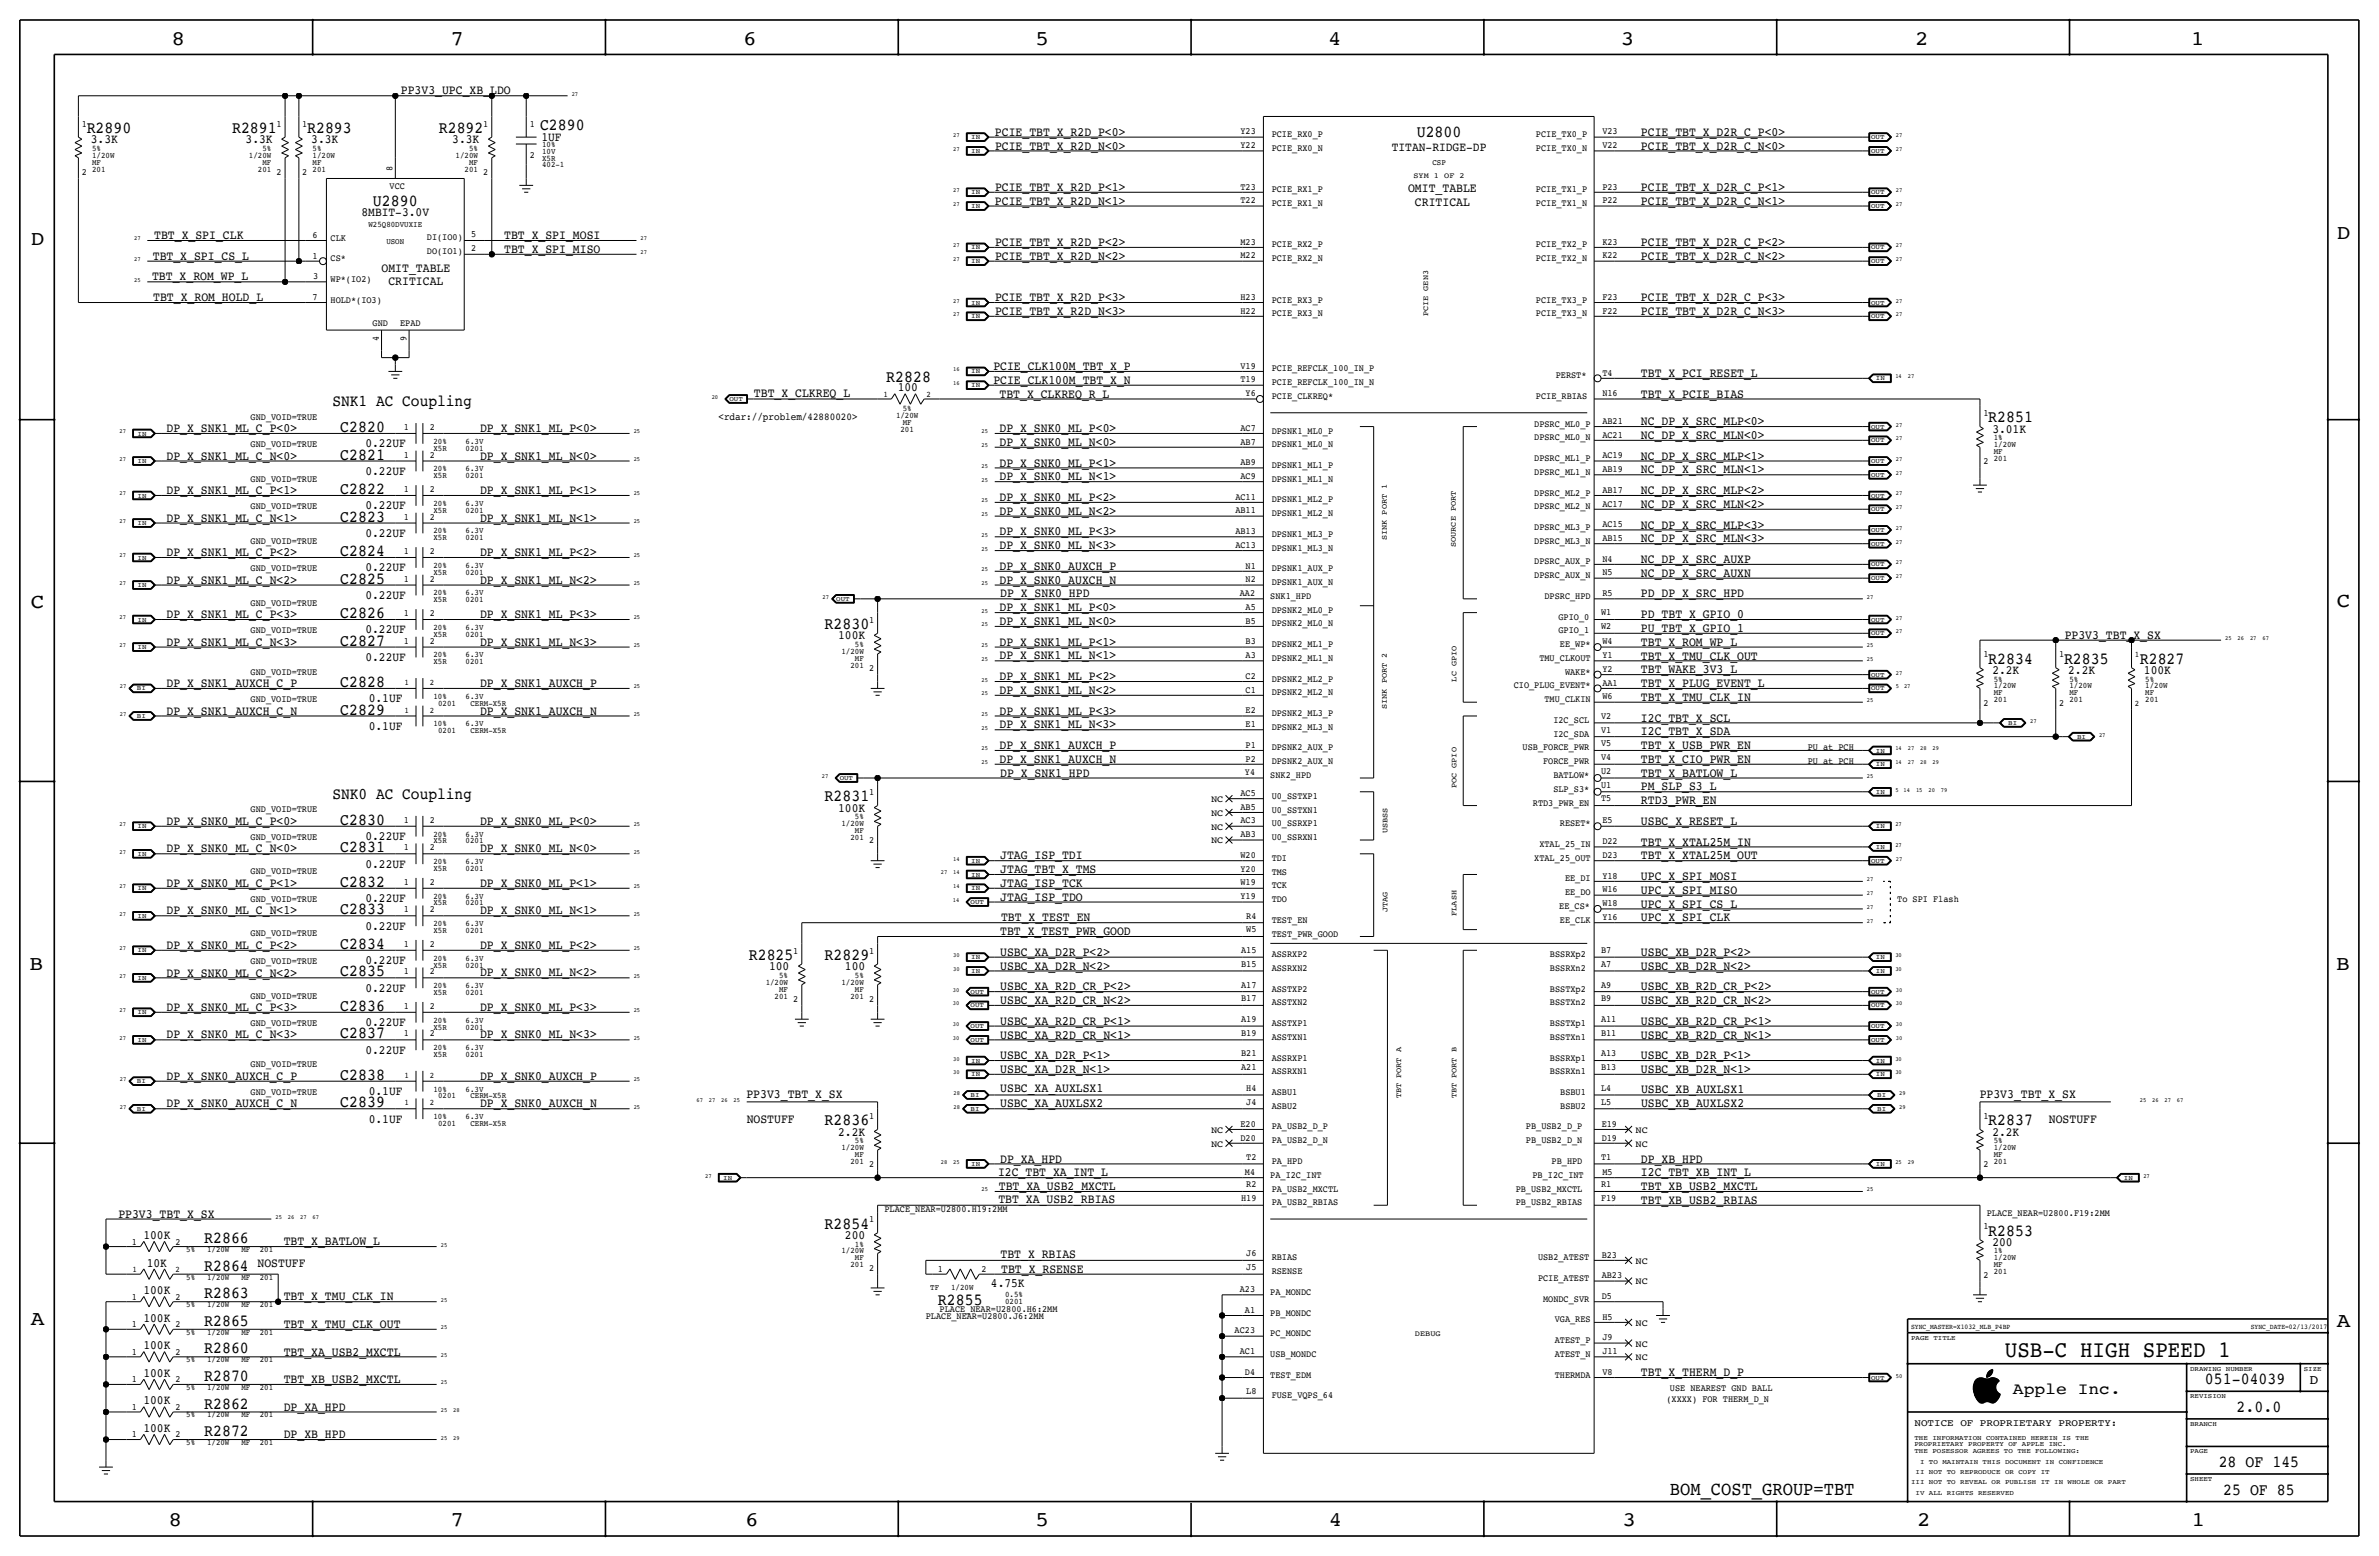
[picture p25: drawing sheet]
<svg xmlns="http://www.w3.org/2000/svg" width="877mm" height="574mm" viewBox="0 0 877 574" stroke-linecap="round" stroke-linejoin="round" font-family="sans-serif">
<defs><g id="words">
<text font-size="8.6" x="739.1" y="500.1">USB-C HIGH SPEED 1</text>
<g font-size="7.6">
<text x="63.2" y="16.5">8</text>
<text x="166.1" y="16.5">7</text>
<text x="274" y="16.5">6</text>
<text x="381.7" y="16.5">5</text>
<text x="489.7" y="16.5">4</text>
<text x="597.6" y="16.5">3</text>
<text x="706.1" y="16.5">2</text>
<text x="807.7" y="16.5">1</text>
<text x="861.5" y="88.1">D</text>
<text x="11.4" y="90.4">D</text>
<text x="11.4" y="224.3">C</text>
<text x="861.5" y="223.8">C</text>
<text x="10.8" y="357.6">B</text>
<text x="861.3" y="357.4">B</text>
<text x="11.3" y="488.4">A</text>
<text x="861.5" y="489.2">A</text>
<text x="62.2" y="562.6">8</text>
<text x="166" y="562.6">7</text>
<text x="274.8" y="562.6">6</text>
<text x="381.7" y="562.6">5</text>
<text x="489.9" y="562.6">4</text>
<text x="598.1" y="562.6">3</text>
<text x="706.8" y="562.6">2</text>
<text x="807.9" y="562.6">1</text>
</g>
<text font-size="7.1" x="615.6" y="550.9">BOM_COST_GROUP=TBT</text>
<g font-size="6.2">
<text x="32" y="49">R2890</text>
<text x="85.6" y="49">R2891</text>
<text x="113.2" y="49">R2893</text>
<text x="161.8" y="49">R2892</text>
<text x="199.1" y="48">C2890</text>
<text x="522.3" y="50.5">U2800</text>
<text x="137.5" y="75.9">U2890</text>
<text x="326.7" y="140.7">R2828</text>
<text x="733" y="155.7">R2851</text>
<text x="125.4" y="159.3">C2820</text>
<text x="125.4" y="169.4">C2821</text>
<text x="125.4" y="182.1">C2822</text>
<text x="125.4" y="192.3">C2823</text>
<text x="125.4" y="205">C2824</text>
<text x="125.4" y="215.1">C2825</text>
<text x="125.4" y="227.8">C2826</text>
<text x="304" y="231.9">R2830</text>
<text x="125.4" y="238">C2827</text>
<text x="733" y="244.6">R2834</text>
<text x="760.9" y="244.6">R2835</text>
<text x="788.9" y="244.6">R2827</text>
<text x="125.4" y="253.2">C2828</text>
<text x="125.4" y="263.4">C2829</text>
<text x="304" y="295.4">R2831</text>
<text x="125.4" y="304">C2830</text>
<text x="125.4" y="314.2">C2831</text>
<text x="125.4" y="326.9">C2832</text>
<text x="125.4" y="337.1">C2833</text>
<text x="125.4" y="349.8">C2834</text>
<text x="276.1" y="353.8">R2825</text>
<text x="304" y="353.8">R2829</text>
<text x="125.4" y="359.9">C2835</text>
<text x="125.4" y="372.6">C2836</text>
<text x="125.4" y="382.8">C2837</text>
<text x="125.4" y="398">C2838</text>
<text x="125.4" y="408.2">C2839</text>
<text x="304" y="414.8">R2836</text>
<text x="733" y="414.8">R2837</text>
<text x="304" y="452.9">R2854</text>
<text x="733" y="455.4">R2853</text>
<text x="75.3" y="458.2">R2866</text>
<text x="75.3" y="468.4">R2864</text>
<text x="75.3" y="478.5">R2863</text>
<text x="345.8" y="481.1">R2855</text>
<text x="75.3" y="488.7">R2865</text>
<text x="75.3" y="498.9">R2860</text>
<text x="75.3" y="509">R2870</text>
<text x="812.9" y="510.3">051-04039</text>
<text x="75.3" y="519.2">R2862</text>
<text x="824.6" y="520.4">2.0.0</text>
<text x="75.3" y="529.3">R2872</text>
<text x="818" y="540.8">28 OF 145</text>
<text x="819.6" y="550.9">25 OF 85</text>
</g>
<g font-size="6">
<text x="122.5" y="149.6">SNK1 AC Coupling</text>
<text x="122.5" y="294.4">SNK0 AC Coupling</text>
<text x="742.1" y="513.9">Apple Inc.</text>
</g>
<text font-size="5" x="851.5" y="510.3">D</text>
<g font-size="4.7">
<text x="147.8" y="34.8">PP3V3_UPC_XB_LDO</text>
<text x="33.5" y="52.8">3.3K</text>
<text x="90.6" y="52.8">3.3K</text>
<text x="114.8" y="52.8">3.3K</text>
<text x="166.8" y="52.8">3.3K</text>
<text x="199.6" y="51.8">1UF</text>
<text x="366.8" y="50.1">PCIE_TBT_X_R2D_P&lt;0&gt;</text>
<text x="605" y="50">PCIE_TBT_X_D2R_C_P&lt;0&gt;</text>
<text x="366.8" y="55.2">PCIE_TBT_X_R2D_N&lt;0&gt;</text>
<text x="513.1" y="55.6">TITAN-RIDGE-DP</text>
<text x="605" y="55.1">PCIE_TBT_X_D2R_C_N&lt;0&gt;</text>
<text x="366.8" y="70.4">PCIE_TBT_X_R2D_P&lt;1&gt;</text>
<text x="519.1" y="70.9">OMIT_TABLE</text>
<text x="605" y="70.4">PCIE_TBT_X_D2R_C_P&lt;1&gt;</text>
<text x="366.8" y="75.5">PCIE_TBT_X_R2D_N&lt;1&gt;</text>
<text x="521.7" y="75.9">CRITICAL</text>
<text x="605" y="75.5">PCIE_TBT_X_D2R_C_N&lt;1&gt;</text>
<text x="133.3" y="79.8">8MBIT-3.0V</text>
<text x="56.8" y="88.2">TBT_X_SPI_CLK</text>
<text x="185.9" y="88.1">TBT_X_SPI_MOSI</text>
<text x="56.3" y="95.8">TBT_X_SPI_CS_L</text>
<text x="185.9" y="93.2">TBT_X_SPI_MISO</text>
<text x="366.8" y="95.8">PCIE_TBT_X_R2D_N&lt;2&gt;</text>
<text x="366.8" y="90.7">PCIE_TBT_X_R2D_P&lt;2&gt;</text>
<text x="605" y="95.8">PCIE_TBT_X_D2R_C_N&lt;2&gt;</text>
<text x="605" y="90.7">PCIE_TBT_X_D2R_C_P&lt;2&gt;</text>
<text x="140.7" y="100.1">OMIT_TABLE</text>
<text x="56.1" y="103.4">TBT_X_ROM_WP_L</text>
<text x="143.2" y="105.2">CRITICAL</text>
<text x="56.5" y="111">TBT_X_ROM_HOLD_L</text>
<text x="366.8" y="111.1">PCIE_TBT_X_R2D_P&lt;3&gt;</text>
<text x="605" y="111">PCIE_TBT_X_D2R_C_P&lt;3&gt;</text>
<text x="366.8" y="116.1">PCIE_TBT_X_R2D_N&lt;3&gt;</text>
<text x="605" y="116.1">PCIE_TBT_X_D2R_C_N&lt;3&gt;</text>
<text x="366.2" y="136.4">PCIE_CLK100M_TBT_X_P</text>
<text x="366.2" y="141.5">PCIE_CLK100M_TBT_X_N</text>
<text x="605" y="139">TBT_X_PCI_RESET_L</text>
<text x="278" y="146.5">TBT_X_CLKREQ_L</text>
<text x="331" y="144.3">100</text>
<text x="368.5" y="146.8">TBT_X_CLKREQ_R_L</text>
<text x="605" y="146.6">TBT_X_PCIE_BIAS</text>
<text x="61.4" y="159.3">DP_X_SNK1_ML_C_P&lt;0&gt;</text>
<text x="177" y="159.3">DP_X_SNK1_ML_P&lt;0&gt;</text>
<text x="368.5" y="159.3">DP_X_SNK0_ML_P&lt;0&gt;</text>
<text x="605" y="161.8">NC_DP_X_SRC_MLN&lt;0&gt;</text>
<text x="605" y="156.7">NC_DP_X_SRC_MLP&lt;0&gt;</text>
<text x="734.5" y="159.5">3.01K</text>
<text x="134.7" y="164.8">0.22UF</text>
<text x="368.5" y="164.4">DP_X_SNK0_ML_N&lt;0&gt;</text>
<text x="61.4" y="169.4">DP_X_SNK1_ML_C_N&lt;0&gt;</text>
<text x="177" y="169.4">DP_X_SNK1_ML_N&lt;0&gt;</text>
<text x="368.5" y="172">DP_X_SNK0_ML_P&lt;1&gt;</text>
<text x="605" y="169.4">NC_DP_X_SRC_MLP&lt;1&gt;</text>
<text x="134.7" y="175">0.22UF</text>
<text x="368.5" y="177">DP_X_SNK0_ML_N&lt;1&gt;</text>
<text x="605" y="174.5">NC_DP_X_SRC_MLN&lt;1&gt;</text>
<text x="61.4" y="182.1">DP_X_SNK1_ML_C_P&lt;1&gt;</text>
<text x="177" y="182.1">DP_X_SNK1_ML_P&lt;1&gt;</text>
<text x="368.5" y="184.7">DP_X_SNK0_ML_P&lt;2&gt;</text>
<text x="605" y="182.1">NC_DP_X_SRC_MLP&lt;2&gt;</text>
<text x="134.7" y="187.7">0.22UF</text>
<text x="368.5" y="189.8">DP_X_SNK0_ML_N&lt;2&gt;</text>
<text x="605" y="187.2">NC_DP_X_SRC_MLN&lt;2&gt;</text>
<text x="61.4" y="192.3">DP_X_SNK1_ML_C_N&lt;1&gt;</text>
<text x="134.7" y="197.9">0.22UF</text>
<text x="177" y="192.3">DP_X_SNK1_ML_N&lt;1&gt;</text>
<text x="368.5" y="197.4">DP_X_SNK0_ML_P&lt;3&gt;</text>
<text x="605" y="194.8">NC_DP_X_SRC_MLP&lt;3&gt;</text>
<text x="368.5" y="202.4">DP_X_SNK0_ML_N&lt;3&gt;</text>
<text x="605" y="199.9">NC_DP_X_SRC_MLN&lt;3&gt;</text>
<text x="61.4" y="205">DP_X_SNK1_ML_C_P&lt;2&gt;</text>
<text x="177" y="205">DP_X_SNK1_ML_P&lt;2&gt;</text>
<text x="605" y="207.5">NC_DP_X_SRC_AUXP</text>
<text x="61.4" y="215.2">DP_X_SNK1_ML_C_N&lt;2&gt;</text>
<text x="134.7" y="210.6">0.22UF</text>
<text x="177" y="215.2">DP_X_SNK1_ML_N&lt;2&gt;</text>
<text x="368.5" y="210.1">DP_X_SNK0_AUXCH_P</text>
<text x="368.5" y="215.1">DP_X_SNK0_AUXCH_N</text>
<text x="605" y="212.6">NC_DP_X_SRC_AUXN</text>
<text x="134.7" y="220.7">0.22UF</text>
<text x="368.8" y="220.2">DP_X_SNK0_HPD</text>
<text x="605" y="220.2">PD_DP_X_SRC_HPD</text>
<text x="61.4" y="227.9">DP_X_SNK1_ML_C_P&lt;3&gt;</text>
<text x="177" y="227.9">DP_X_SNK1_ML_P&lt;3&gt;</text>
<text x="368.5" y="225.3">DP_X_SNK1_ML_P&lt;0&gt;</text>
<text x="605" y="227.8">PD_TBT_X_GPIO_0</text>
<text x="134.7" y="233.4">0.22UF</text>
<text x="368.5" y="230.4">DP_X_SNK1_ML_N&lt;0&gt;</text>
<text x="605" y="232.9">PU_TBT_X_GPIO_1</text>
<text x="61.4" y="238">DP_X_SNK1_ML_C_N&lt;3&gt;</text>
<text x="177" y="238">DP_X_SNK1_ML_N&lt;3&gt;</text>
<text x="309" y="235.7">100K</text>
<text x="368.5" y="238">DP_X_SNK1_ML_P&lt;1&gt;</text>
<text x="605" y="238">TBT_X_ROM_WP_L</text>
<text x="761.2" y="235.5">PP3V3_TBT_X_SX</text>
<text x="134.7" y="243.6">0.22UF</text>
<text x="368.5" y="243.1">DP_X_SNK1_ML_N&lt;1&gt;</text>
<text x="605" y="243.1">TBT_X_TMU_CLK_OUT</text>
<text x="368.5" y="250.7">DP_X_SNK1_ML_P&lt;2&gt;</text>
<text x="605" y="248.2">TBT_WAKE_3V3_L</text>
<text x="734.5" y="248.4">2.2K</text>
<text x="762.5" y="248.4">2.2K</text>
<text x="790.4" y="248.4">100K</text>
<text x="61.4" y="253.3">DP_X_SNK1_AUXCH_C_P</text>
<text x="177" y="253.3">DP_X_SNK1_AUXCH_P</text>
<text x="368.5" y="255.8">DP_X_SNK1_ML_N&lt;2&gt;</text>
<text x="605" y="253.3">TBT_X_PLUG_EVENT_L</text>
<text x="61.4" y="263.4">DP_X_SNK1_AUXCH_C_N</text>
<text x="136" y="258.8">0.1UF</text>
<text x="177" y="263.4">DP_X_SNK1_AUXCH_N</text>
<text x="368.5" y="263.4">DP_X_SNK1_ML_P&lt;3&gt;</text>
<text x="605" y="258.3">TBT_X_TMU_CLK_IN</text>
<text x="136" y="269">0.1UF</text>
<text x="368.5" y="268.5">DP_X_SNK1_ML_N&lt;3&gt;</text>
<text x="605" y="265.9">I2C_TBT_X_SCL</text>
<text x="605" y="271">I2C_TBT_X_SDA</text>
<text x="368.5" y="281.2">DP_X_SNK1_AUXCH_N</text>
<text x="368.5" y="276.1">DP_X_SNK1_AUXCH_P</text>
<text x="605" y="276.1">TBT_X_USB_PWR_EN</text>
<text x="605" y="281.2">TBT_X_CIO_PWR_EN</text>
<text x="368.8" y="286.3">DP_X_SNK1_HPD</text>
<text x="605" y="286.3">TBT_X_BATLOW_L</text>
<text x="605" y="291.4">PM_SLP_S3_L</text>
<text x="309" y="299.2">100K</text>
<text x="605" y="296.4">RTD3_PWR_EN</text>
<text x="61.4" y="304">DP_X_SNK0_ML_C_P&lt;0&gt;</text>
<text x="177" y="304.1">DP_X_SNK0_ML_P&lt;0&gt;</text>
<text x="605" y="304">USBC_X_RESET_L</text>
<text x="134.7" y="309.6">0.22UF</text>
<text x="605" y="311.7">TBT_X_XTAL25M_IN</text>
<text x="61.4" y="314.2">DP_X_SNK0_ML_C_N&lt;0&gt;</text>
<text x="177" y="314.2">DP_X_SNK0_ML_N&lt;0&gt;</text>
<text x="368.8" y="316.8">JTAG_ISP_TDI</text>
<text x="605" y="316.7">TBT_X_XTAL25M_OUT</text>
<text x="134.7" y="319.8">0.22UF</text>
<text x="368.8" y="321.8">JTAG_TBT_X_TMS</text>
<text x="61.4" y="326.9">DP_X_SNK0_ML_C_P&lt;1&gt;</text>
<text x="177" y="326.9">DP_X_SNK0_ML_P&lt;1&gt;</text>
<text x="368.8" y="326.9">JTAG_ISP_TCK</text>
<text x="605" y="329.4">UPC_X_SPI_MISO</text>
<text x="605" y="324.4">UPC_X_SPI_MOSI</text>
<text x="134.7" y="332.5">0.22UF</text>
<text x="368.8" y="332">JTAG_ISP_TDO</text>
<text x="605" y="334.5">UPC_X_SPI_CS_L</text>
<text x="61.4" y="337.1">DP_X_SNK0_ML_C_N&lt;1&gt;</text>
<text x="177" y="337.1">DP_X_SNK0_ML_N&lt;1&gt;</text>
<text x="369.1" y="339.5">TBT_X_TEST_EN</text>
<text x="605" y="339.6">UPC_X_SPI_CLK</text>
<text x="134.7" y="342.6">0.22UF</text>
<text x="368.8" y="344.7">TBT_X_TEST_PWR_GOOD</text>
<text x="61.4" y="349.8">DP_X_SNK0_ML_C_P&lt;2&gt;</text>
<text x="177" y="349.8">DP_X_SNK0_ML_P&lt;2&gt;</text>
<text x="368.8" y="352.3">USBC_XA_D2R_P&lt;2&gt;</text>
<text x="605" y="352.3">USBC_XB_D2R_P&lt;2&gt;</text>
<text x="61.4" y="359.9">DP_X_SNK0_ML_C_N&lt;2&gt;</text>
<text x="134.7" y="355.3">0.22UF</text>
<text x="177" y="359.9">DP_X_SNK0_ML_N&lt;2&gt;</text>
<text x="283.5" y="357.6">100</text>
<text x="311.5" y="357.6">100</text>
<text x="368.8" y="357.4">USBC_XA_D2R_N&lt;2&gt;</text>
<text x="605" y="357.4">USBC_XB_D2R_N&lt;2&gt;</text>
<text x="134.7" y="365.5">0.22UF</text>
<text x="368.8" y="365">USBC_XA_R2D_CR_P&lt;2&gt;</text>
<text x="605" y="365">USBC_XB_R2D_CR_P&lt;2&gt;</text>
<text x="368.8" y="370.1">USBC_XA_R2D_CR_N&lt;2&gt;</text>
<text x="605" y="370.1">USBC_XB_R2D_CR_N&lt;2&gt;</text>
<text x="61.4" y="372.6">DP_X_SNK0_ML_C_P&lt;3&gt;</text>
<text x="177" y="372.6">DP_X_SNK0_ML_P&lt;3&gt;</text>
<text x="368.8" y="377.7">USBC_XA_R2D_CR_P&lt;1&gt;</text>
<text x="605" y="377.7">USBC_XB_R2D_CR_P&lt;1&gt;</text>
<text x="61.4" y="382.8">DP_X_SNK0_ML_C_N&lt;3&gt;</text>
<text x="134.7" y="378.2">0.22UF</text>
<text x="177" y="382.8">DP_X_SNK0_ML_N&lt;3&gt;</text>
<text x="368.8" y="382.8">USBC_XA_R2D_CR_N&lt;1&gt;</text>
<text x="605" y="382.8">USBC_XB_R2D_CR_N&lt;1&gt;</text>
<text x="134.7" y="388.4">0.22UF</text>
<text x="368.8" y="390.4">USBC_XA_D2R_P&lt;1&gt;</text>
<text x="368.8" y="395.5">USBC_XA_D2R_N&lt;1&gt;</text>
<text x="605" y="390.4">USBC_XB_D2R_P&lt;1&gt;</text>
<text x="605" y="395.5">USBC_XB_D2R_N&lt;1&gt;</text>
<text x="61.4" y="398">DP_X_SNK0_AUXCH_C_P</text>
<text x="177" y="398">DP_X_SNK0_AUXCH_P</text>
<text x="136" y="403.6">0.1UF</text>
<text x="275.2" y="404.7">PP3V3_TBT_X_SX</text>
<text x="368.8" y="407.9">USBC_XA_AUXLSX2</text>
<text x="368.8" y="402.5">USBC_XA_AUXLSX1</text>
<text x="605" y="408">USBC_XB_AUXLSX2</text>
<text x="605" y="402.9">USBC_XB_AUXLSX1</text>
<text x="729.8" y="404.7">PP3V3_TBT_X_SX</text>
<text x="61.4" y="408.2">DP_X_SNK0_AUXCH_C_N</text>
<text x="136" y="413.8">0.1UF</text>
<text x="177" y="408.2">DP_X_SNK0_AUXCH_N</text>
<text x="275.3" y="413.8">NOSTUFF</text>
<text x="755.3" y="413.8">NOSTUFF</text>
<text x="309" y="418.6">2.2K</text>
<text x="734.5" y="418.6">2.2K</text>
<text x="368.8" y="428.5">DP_XA_HPD</text>
<text x="605" y="428.5">DP_XB_HPD</text>
<text x="367.9" y="433.5">I2C_TBT_XA_INT_L</text>
<text x="605" y="433.6">I2C_TBT_XB_INT_L</text>
<text x="368.1" y="443.3">TBT_XA_USB2_RBIAS</text>
<text x="368.3" y="438.5">TBT_XA_USB2_MXCTL</text>
<text x="605" y="443.7">TBT_XB_USB2_RBIAS</text>
<text x="605" y="438.7">TBT_XB_USB2_MXCTL</text>
<text x="43.6" y="448.8">PP3V3_TBT_X_SX</text>
<text x="52.9" y="456.7">100K</text>
<text x="104.6" y="459">TBT_X_BATLOW_L</text>
<text x="311.5" y="456.7">200</text>
<text x="734.5" y="459.2">200</text>
<text x="54.1" y="466.9">10K</text>
<text x="94.9" y="467.1">NOSTUFF</text>
<text x="368.9" y="463.6">TBT_X_RBIAS</text>
<text x="369.1" y="469.2">TBT_X_RSENSE</text>
<text x="52.9" y="477">100K</text>
<text x="104.6" y="479.3">TBT_X_TMU_CLK_IN</text>
<text x="365.3" y="474.5">4.75K</text>
<text x="52.9" y="487.2">100K</text>
<text x="104.6" y="489.5">TBT_X_TMU_CLK_OUT</text>
<text x="52.9" y="497.3">100K</text>
<text x="104.6" y="499.6">TBT_XA_USB2_MXCTL</text>
<text x="52.9" y="507.5">100K</text>
<text x="104.6" y="509.8">TBT_XB_USB2_MXCTL</text>
<text x="605" y="507.2">TBT_X_THERM_D_P</text>
<text x="52.9" y="517.7">100K</text>
<text x="104.6" y="520">DP_XA_HPD</text>
<text x="52.9" y="527.8">100K</text>
<text x="104.6" y="530.1">DP_XB_HPD</text>
</g>
<text font-size="3.8" x="264.9" y="154.7">&lt;rdar://problem/42880020&gt;</text>
<text font-size="3.7" x="705.8" y="525.5">NOTICE OF PROPRIETARY PROPERTY:</text>
<g font-size="3.5">
<text x="30.2" y="46.7">1</text>
<text x="101.9" y="46.7">1</text>
<text x="111.5" y="46.7">1</text>
<text x="178.1" y="46.7">1</text>
<text x="195.3" y="46.7">1</text>
<text x="457.3" y="49.5">Y23</text>
<text x="468.8" y="50.6">PCIE_RX0_P</text>
<text x="566.3" y="50.6">PCIE_TX0_P</text>
<text x="590.8" y="49.5">V23</text>
<text x="195.3" y="58.2">2</text>
<text x="457.3" y="54.6">Y22</text>
<text x="468.8" y="55.6">PCIE_RX0_N</text>
<text x="566.3" y="55.6">PCIE_TX0_N</text>
<text x="590.8" y="54.6">V22</text>
<text x="30.2" y="64.5">2</text>
<text x="101.9" y="64.5">2</text>
<text x="111.5" y="64.5">2</text>
<text x="144.7" y="63" transform="rotate(-90 144.7 63)">8</text>
<text x="178.1" y="64.5">2</text>
<text x="143.6" y="69.6">VCC</text>
<text x="457.3" y="69.9">T23</text>
<text x="468.8" y="70.9">PCIE_RX1_P</text>
<text x="566.3" y="70.9">PCIE_TX1_P</text>
<text x="590.8" y="69.9">P23</text>
<text x="457.3" y="74.9">T22</text>
<text x="468.8" y="76">PCIE_RX1_N</text>
<text x="566.3" y="76">PCIE_TX1_N</text>
<text x="590.8" y="74.9">P22</text>
<text x="115.3" y="87.7">6</text>
<text x="121.9" y="88.6">CLK</text>
<text x="157.4" y="88.6">DI(IO0)</text>
<text x="173.7" y="87.4">5</text>
<text x="115.3" y="95.3">1</text>
<text x="157.4" y="93.7">DO(IO1)</text>
<text x="173.7" y="92.5">2</text>
<text x="457.3" y="90.2">M23</text>
<text x="457.3" y="95.3">M22</text>
<text x="468.8" y="91.2">PCIE_RX2_P</text>
<text x="566.3" y="91.2">PCIE_TX2_P</text>
<text x="590.8" y="90.2">K23</text>
<text x="590.8" y="95.3">K22</text>
<text x="121.9" y="96.3">CS*</text>
<text x="468.8" y="96.3">PCIE_RX2_N</text>
<text x="566.3" y="96.3">PCIE_TX2_N</text>
<text x="115.4" y="102.9">3</text>
<text x="121.9" y="103.9">WP*(IO2)</text>
<text x="115.3" y="110.5">7</text>
<text x="121.9" y="111.5">HOLD*(IO3)</text>
<text x="457.3" y="110.5">H23</text>
<text x="468.8" y="111.5">PCIE_RX3_P</text>
<text x="566.3" y="111.5">PCIE_TX3_P</text>
<text x="590.8" y="110.5">F23</text>
<text x="457.3" y="115.6">H22</text>
<text x="468.8" y="116.6">PCIE_RX3_N</text>
<text x="566.3" y="116.6">PCIE_TX3_N</text>
<text x="590.8" y="115.6">F22</text>
<text x="137.4" y="120.1">GND</text>
<text x="139.6" y="125.6" transform="rotate(-90 139.6 125.6)">4</text>
<text x="147.5" y="120.1">EPAD</text>
<text x="149.8" y="125.6" transform="rotate(-90 149.8 125.6)">9</text>
<text x="457.3" y="135.9">V19</text>
<text x="468.8" y="136.9">PCIE_REFCLK_100_IN_P</text>
<text x="457.3" y="141">T19</text>
<text x="468.8" y="142">PCIE_REFCLK_100_IN_N</text>
<text x="573.6" y="139.5">PERST*</text>
<text x="590.8" y="138.4">T4</text>
<text x="459.2" y="146.1">Y6</text>
<text x="468.8" y="147.1">PCIE_CLKREQ*</text>
<text x="566.3" y="147.1">PCIE_RBIAS</text>
<text x="590.8" y="146.1">N16</text>
<text x="92.4" y="154.7">GND_VOID=TRUE</text>
<text x="731.2" y="153.4">1</text>
<text x="148.9" y="158.5">1</text>
<text x="158.4" y="158.5">2</text>
<text x="457.3" y="158.8">AC7</text>
<text x="468.8" y="159.8">DPSNK1_ML0_P</text>
<text x="565.6" y="157.2">DPSRC_ML0_P</text>
<text x="590.8" y="156.2">AB21</text>
<text x="590.8" y="161.3">AC21</text>
<text x="92.4" y="164.8">GND_VOID=TRUE</text>
<text x="457.3" y="163.9">AB7</text>
<text x="468.8" y="164.9">DPSNK1_ML0_N</text>
<text x="565.6" y="162.3">DPSRC_ML0_N</text>
<text x="148.9" y="168.7">1</text>
<text x="158.4" y="168.7">2</text>
<text x="457.3" y="171.5">AB9</text>
<text x="468.8" y="172.5">DPSNK1_ML1_P</text>
<text x="565.6" y="169.9">DPSRC_ML1_P</text>
<text x="590.8" y="168.9">AC19</text>
<text x="731.2" y="171.2">2</text>
<text x="92.4" y="177.5">GND_VOID=TRUE</text>
<text x="457.3" y="176.6">AC9</text>
<text x="468.8" y="177.6">DPSNK1_ML1_N</text>
<text x="565.6" y="175">DPSRC_ML1_N</text>
<text x="590.8" y="174">AB19</text>
<text x="148.9" y="181.4">1</text>
<text x="158.4" y="181.4">2</text>
<text x="455.4" y="184.2">AC11</text>
<text x="468.8" y="185.2">DPSNK1_ML2_P</text>
<text x="565.6" y="182.6">DPSRC_ML2_P</text>
<text x="590.8" y="181.6">AB17</text>
<text x="92.4" y="187.7">GND_VOID=TRUE</text>
<text x="148.9" y="191.5">1</text>
<text x="158.4" y="191.5">2</text>
<text x="455.4" y="189.3">AB11</text>
<text x="468.8" y="190.3">DPSNK1_ML2_N</text>
<text x="565.6" y="187.7">DPSRC_ML2_N</text>
<text x="590.8" y="186.7">AC17</text>
<text x="455.4" y="196.9">AB13</text>
<text x="468.8" y="197.9">DPSNK1_ML3_P</text>
<text x="565.6" y="195.3">DPSRC_ML3_P</text>
<text x="590.8" y="194.3">AC15</text>
<text x="92.4" y="200.4">GND_VOID=TRUE</text>
<text x="455.4" y="202">AC13</text>
<text x="468.8" y="203">DPSNK1_ML3_N</text>
<text x="565.6" y="200.4">DPSRC_ML3_N</text>
<text x="590.8" y="199.4">AB15</text>
<text x="148.9" y="204.2">1</text>
<text x="158.4" y="204.2">2</text>
<text x="459.2" y="209.6">N1</text>
<text x="565.6" y="208">DPSRC_AUX_P</text>
<text x="590.8" y="207">N4</text>
<text x="92.4" y="210.6">GND_VOID=TRUE</text>
<text x="148.9" y="214.4">1</text>
<text x="158.4" y="214.4">2</text>
<text x="459.2" y="214.7">N2</text>
<text x="468.8" y="215.7">DPSNK1_AUX_N</text>
<text x="468.8" y="210.6">DPSNK1_AUX_P</text>
<text x="565.6" y="213.1">DPSRC_AUX_N</text>
<text x="590.8" y="212.1">N5</text>
<text x="457.1" y="219.7">AA2</text>
<text x="468.3" y="220.7">SNK1_HPD</text>
<text x="569.4" y="220.7">DPSRC_HPD</text>
<text x="590.8" y="219.7">R5</text>
<text x="92.4" y="223.3">GND_VOID=TRUE</text>
<text x="148.9" y="227.1">1</text>
<text x="158.4" y="227.1">2</text>
<text x="459.2" y="224.8">A5</text>
<text x="468.8" y="225.8">DPSNK2_ML0_P</text>
<text x="590.2" y="226.8">W1</text>
<text x="92.4" y="233.4">GND_VOID=TRUE</text>
<text x="320.4" y="229.6">1</text>
<text x="459.2" y="229.9">B5</text>
<text x="468.8" y="230.9">DPSNK2_ML0_N</text>
<text x="574.6" y="228.4">GPIO_0</text>
<text x="574.6" y="233.4">GPIO_1</text>
<text x="590.2" y="231.9">W2</text>
<text x="148.9" y="237.2">1</text>
<text x="158.4" y="237.2">2</text>
<text x="459.2" y="237.5">B3</text>
<text x="468.8" y="238.5">DPSNK2_ML1_P</text>
<text x="575.1" y="238.5">EE_WP*</text>
<text x="590.8" y="237.5">W4</text>
<text x="459.2" y="242.6">A3</text>
<text x="468.8" y="243.6">DPSNK2_ML1_N</text>
<text x="567.5" y="243.6">TMU_CLKOUT</text>
<text x="590.8" y="242.6">Y1</text>
<text x="731.2" y="242.3">1</text>
<text x="759.2" y="242.3">1</text>
<text x="92.4" y="248.7">GND_VOID=TRUE</text>
<text x="320.4" y="247.4">2</text>
<text x="459.2" y="250.2">C2</text>
<text x="468.8" y="251.2">DPSNK2_ML2_P</text>
<text x="577" y="248.7">WAKE*</text>
<text x="590.8" y="247.6">Y2</text>
<text x="459.2" y="255.3">C1</text>
<text x="468.8" y="256.3">DPSNK2_ML2_N</text>
<text x="558.1" y="253.8">CIO_PLUG_EVENT*</text>
<text x="590.8" y="257.8">W6</text>
<text x="590.8" y="252.8">AA1</text>
<text x="92.4" y="258.8">GND_VOID=TRUE</text>
<text x="459.2" y="262.9">E2</text>
<text x="468.8" y="263.9">DPSNK2_ML3_P</text>
<text x="569.4" y="258.8">TMU_CLKIN</text>
<text x="731.2" y="260.1">2</text>
<text x="759.2" y="260.1">2</text>
<text x="459.2" y="268">E1</text>
<text x="468.8" y="269">DPSNK2_ML3_N</text>
<text x="572.7" y="266.5">I2C_SCL</text>
<text x="590.2" y="264.9">V2</text>
<text x="459.2" y="275.6">P1</text>
<text x="572.7" y="271.5">I2C_SDA</text>
<text x="590.2" y="275.1">V5</text>
<text x="590.2" y="270">V1</text>
<text x="459.2" y="280.7">P2</text>
<text x="468.8" y="281.7">DPSNK2_AUX_N</text>
<text x="468.8" y="276.6">DPSNK2_AUX_P</text>
<text x="561.3" y="276.6">USB_FORCE_PWR</text>
<text x="568.9" y="281.7">FORCE_PWR</text>
<text x="590.2" y="280.2">V4</text>
<text x="666.4" y="276.6">PU at PCH</text>
<text x="666.4" y="281.7">PU at PCH</text>
<text x="459" y="285.7">Y4</text>
<text x="468.3" y="286.8">SNK2_HPD</text>
<text x="572.7" y="286.8">BATLOW*</text>
<text x="590.2" y="285.3">U2</text>
<text x="320.4" y="293.1">1</text>
<text x="457.3" y="293.4">AC5</text>
<text x="572.7" y="291.9">SLP_S3*</text>
<text x="590.2" y="290.3">U1</text>
<text x="92.4" y="299.5">GND_VOID=TRUE</text>
<text x="446.5" y="295.7">NC</text>
<text x="457.3" y="298.4">AB5</text>
<text x="468.8" y="299.5">U0_SSTXN1</text>
<text x="468.8" y="294.4">U0_SSTXP1</text>
<text x="565.1" y="296.9">RTD3_PWR_EN</text>
<text x="590.2" y="295.4">T5</text>
<text x="148.9" y="303.3">1</text>
<text x="158.4" y="303.3">2</text>
<text x="446.5" y="305.8">NC</text>
<text x="446.5" y="300.7">NC</text>
<text x="457.3" y="303.5">AC3</text>
<text x="468.8" y="304.6">U0_SSRXP1</text>
<text x="575.1" y="304.6">RESET*</text>
<text x="590.8" y="303.5">E5</text>
<text x="92.4" y="309.6">GND_VOID=TRUE</text>
<text x="320.4" y="310.9">2</text>
<text x="446.5" y="310.9">NC</text>
<text x="457.3" y="308.6">AB3</text>
<text x="468.8" y="309.6">U0_SSRXN1</text>
<text x="590.8" y="311.1">D22</text>
<text x="148.9" y="313.4">1</text>
<text x="158.4" y="313.4">2</text>
<text x="457.3" y="316.2">W20</text>
<text x="468.8" y="317.3">TDI</text>
<text x="565.6" y="317.3">XTAL_25_OUT</text>
<text x="567.5" y="312.2">XTAL_25_IN</text>
<text x="590.8" y="316.2">D23</text>
<text x="92.4" y="322.3">GND_VOID=TRUE</text>
<text x="457.3" y="321.3">Y20</text>
<text x="468.8" y="322.3">TMS</text>
<text x="590.8" y="323.9">Y18</text>
<text x="148.9" y="326.1">1</text>
<text x="158.4" y="326.1">2</text>
<text x="457.3" y="326.4">W19</text>
<text x="468.8" y="327.4">TCK</text>
<text x="577" y="324.9">EE_DI</text>
<text x="577" y="330">EE_DO</text>
<text x="590.8" y="329">W16</text>
<text x="92.4" y="332.5">GND_VOID=TRUE</text>
<text x="457.3" y="331.5">Y19</text>
<text x="468.8" y="332.5">TDO</text>
<text x="574.8" y="335">EE_CS*</text>
<text x="590.8" y="334">W18</text>
<text x="699.5" y="332.5">To SPI Flash</text>
<text x="148.9" y="336.3">1</text>
<text x="158.4" y="336.3">2</text>
<text x="459.5" y="338.6">R4</text>
<text x="468.8" y="340.1">TEST_EN</text>
<text x="575.1" y="340.1">EE_CLK</text>
<text x="590.8" y="339.1">Y16</text>
<text x="92.4" y="345.2">GND_VOID=TRUE</text>
<text x="459.5" y="343.7">W5</text>
<text x="468.8" y="345.2">TEST_PWR_GOOD</text>
<text x="148.9" y="349">1</text>
<text x="158.4" y="349">2</text>
<text x="292.4" y="351.5">1</text>
<text x="320.4" y="351.5">1</text>
<text x="457.6" y="351.3">A15</text>
<text x="468.8" y="352.8">ASSRXP2</text>
<text x="571.4" y="352.8">BSSRXp2</text>
<text x="590.2" y="351.3">B7</text>
<text x="92.4" y="355.3">GND_VOID=TRUE</text>
<text x="148.9" y="359.2">1</text>
<text x="158.4" y="359.2">2</text>
<text x="457.6" y="356.4">B15</text>
<text x="468.8" y="357.9">ASSRXN2</text>
<text x="571.4" y="357.9">BSSRXn2</text>
<text x="590.2" y="356.4">A7</text>
<text x="457.6" y="364">A17</text>
<text x="468.8" y="365.5">ASSTXP2</text>
<text x="571.4" y="365.5">BSSTXp2</text>
<text x="590.2" y="364">A9</text>
<text x="92.4" y="368">GND_VOID=TRUE</text>
<text x="148.9" y="371.9">1</text>
<text x="158.4" y="371.9">2</text>
<text x="292.4" y="369.3">2</text>
<text x="320.4" y="369.3">2</text>
<text x="457.6" y="369.1">B17</text>
<text x="468.8" y="370.6">ASSTXN2</text>
<text x="571.4" y="370.6">BSSTXn2</text>
<text x="590.2" y="369.1">B9</text>
<text x="457.6" y="376.7">A19</text>
<text x="590.2" y="376.7">A11</text>
<text x="92.4" y="378.2">GND_VOID=TRUE</text>
<text x="148.9" y="382">1</text>
<text x="158.4" y="382">2</text>
<text x="457.6" y="381.8">B19</text>
<text x="468.8" y="383.3">ASSTXN1</text>
<text x="468.8" y="378.2">ASSTXP1</text>
<text x="571.4" y="383.3">BSSTXn1</text>
<text x="571.4" y="378.2">BSSTXp1</text>
<text x="590.2" y="381.8">B11</text>
<text x="457.6" y="389.4">B21</text>
<text x="590.2" y="389.4">A13</text>
<text x="92.4" y="393.4">GND_VOID=TRUE</text>
<text x="457.6" y="394.5">A21</text>
<text x="468.8" y="390.9">ASSRXP1</text>
<text x="571.4" y="390.9">BSSRXp1</text>
<text x="590.2" y="394.5">B13</text>
<text x="468.8" y="396">ASSRXN1</text>
<text x="571.4" y="396">BSSRXn1</text>
<text x="92.4" y="403.6">GND_VOID=TRUE</text>
<text x="459.5" y="407.2">J4</text>
<text x="459.5" y="402.1">H4</text>
<text x="468.8" y="403.6">ASBU1</text>
<text x="575.2" y="403.6">BSBU1</text>
<text x="590.2" y="407.2">L5</text>
<text x="590.2" y="402.1">L4</text>
<text x="320.4" y="412.5">1</text>
<text x="468.8" y="408.7">ASBU2</text>
<text x="575.2" y="408.7">BSBU2</text>
<text x="731.2" y="412.5">1</text>
<text x="446.5" y="417.6">NC</text>
<text x="457.3" y="415.3">E20</text>
<text x="468.8" y="416.3">PA_USB2_D_P</text>
<text x="562.6" y="416.3">PB_USB2_D_P</text>
<text x="590.5" y="415.3">E19</text>
<text x="602.9" y="417.6">NC</text>
<text x="446.5" y="422.7">NC</text>
<text x="457.3" y="420.4">D20</text>
<text x="468.8" y="421.4">PA_USB2_D_N</text>
<text x="562.6" y="421.4">PB_USB2_D_N</text>
<text x="590.5" y="420.4">D19</text>
<text x="602.9" y="422.7">NC</text>
<text x="320.4" y="430.3">2</text>
<text x="459.5" y="427.5">T2</text>
<text x="468.8" y="429">PA_HPD</text>
<text x="572" y="429">PB_HPD</text>
<text x="590.3" y="427.5">T1</text>
<text x="731.2" y="430.3">2</text>
<text x="459" y="433.1">M4</text>
<text x="459.5" y="437.7">R2</text>
<text x="468.3" y="434.1">PA_I2C_INT</text>
<text x="565" y="434.1">PB_I2C_INT</text>
<text x="590.2" y="437.7">R1</text>
<text x="590.8" y="433.1">M5</text>
<text x="457.6" y="442.7">H19</text>
<text x="468.8" y="439.2">PA_USB2_MXCTL</text>
<text x="558.8" y="439.2">PB_USB2_MXCTL</text>
<text x="590.2" y="442.7">F19</text>
<text x="326.1" y="446.8">PLACE_NEAR=U2800.H19:2MM</text>
<text x="468.8" y="444.3">PA_USB2_RBIAS</text>
<text x="558.8" y="444.3">PB_USB2_RBIAS</text>
<text x="732.5" y="448.1">PLACE_NEAR=U2800.F19:2MM</text>
<text x="320.4" y="450.6">1</text>
<text x="731.2" y="453.1">1</text>
<text x="48.6" y="458.7">1</text>
<text x="64.7" y="458.7">2</text>
<text x="459.5" y="463">J6</text>
<text x="468.8" y="464.6">RBIAS</text>
<text x="567" y="464.6">USB2_ATEST</text>
<text x="590.5" y="463.5">B23</text>
<text x="602.9" y="465.8">NC</text>
<text x="320.4" y="468.4">2</text>
<text x="345.8" y="468.9">1</text>
<text x="361.9" y="468.9">2</text>
<text x="459.5" y="468.1">J5</text>
<text x="468.8" y="469.7">RSENSE</text>
<text x="567" y="472.2">PCIE_ATEST</text>
<text x="590.5" y="471.2">AB23</text>
<text x="602.9" y="473.5">NC</text>
<text x="731.2" y="470.9">2</text>
<text x="48.6" y="479">1</text>
<text x="64.7" y="479">2</text>
<text x="457.1" y="476.3">A23</text>
<text x="468.3" y="477.3">PA_MONDC</text>
<text x="568.9" y="479.8">MONDC_SVR</text>
<text x="590.5" y="478.8">D5</text>
<text x="346.4" y="483.6">PLACE_NEAR=U2800.H6:2MM</text>
<text x="459" y="483.9">A1</text>
<text x="468.3" y="484.9">PB_MONDC</text>
<text x="48.6" y="489.2">1</text>
<text x="64.7" y="489.2">2</text>
<text x="341.3" y="486.2">PLACE_NEAR=U2800.J6:2MM</text>
<text x="455.2" y="491.5">AC23</text>
<text x="573.2" y="487.4">VGA_RES</text>
<text x="590.8" y="486.4">H5</text>
<text x="602.9" y="488.7">NC</text>
<text x="468.3" y="492.5">PC_MONDC</text>
<text x="573.2" y="495.1">ATEST_P</text>
<text x="590.8" y="494.1">J9</text>
<text x="602.9" y="496.3">NC</text>
<text x="48.6" y="499.4">1</text>
<text x="64.7" y="499.4">2</text>
<text x="457.1" y="499.1">AC1</text>
<text x="468.3" y="500.1">USB_MONDC</text>
<text x="573.2" y="500.1">ATEST_N</text>
<text x="590.8" y="499.1">J11</text>
<text x="602.9" y="501.4">NC</text>
<text x="48.6" y="509.5">1</text>
<text x="64.7" y="509.5">2</text>
<text x="459" y="506.7">D4</text>
<text x="468.3" y="507.7">TEST_EDM</text>
<text x="573.2" y="507.8">THERMDA</text>
<text x="590.8" y="506.7">V8</text>
<text x="459.5" y="513.9">L8</text>
<text x="468.8" y="515.4">FUSE_VQPS_64</text>
<text x="615.6" y="512.8">USE NEAREST GND BALL</text>
<text x="48.6" y="519.7">1</text>
<text x="64.7" y="519.7">2</text>
<text x="614.4" y="516.6">(XXXX) FOR THERM_D_N</text>
<text x="48.6" y="529.8">1</text>
<text x="64.7" y="529.8">2</text>
</g>
<g font-size="3.1">
<text x="34" y="55.6">5%</text>
<text x="34" y="58.2">1/20W</text>
<text x="91.8" y="58.2">1/20W</text>
<text x="96.7" y="55.6">5%</text>
<text x="115.3" y="55.6">5%</text>
<text x="115.3" y="58.2">1/20W</text>
<text x="168" y="58.2">1/20W</text>
<text x="172.9" y="55.6">5%</text>
<text x="199.8" y="59.2">X5R</text>
<text x="199.8" y="56.6">10V</text>
<text x="199.8" y="54.4">10%</text>
<text x="34" y="60.7">MF</text>
<text x="34" y="63.2">201</text>
<text x="95.1" y="63.2">201</text>
<text x="96.7" y="60.7">MF</text>
<text x="115.3" y="60.7">MF</text>
<text x="115.3" y="63.2">201</text>
<text x="171.3" y="63.2">201</text>
<text x="172.9" y="60.7">MF</text>
<text x="199.8" y="61.7">402-1</text>
<text x="528.1" y="60.7">CSP</text>
<text x="135.8" y="83.6">W25Q80DVUXIE</text>
<text x="142.4" y="89.9">USON</text>
<text x="325.7" y="146.3">1</text>
<text x="341.6" y="146.3">2</text>
<text x="330.3" y="154.2">1/20W</text>
<text x="332.8" y="151.6">5%</text>
<text x="332" y="159.3">201</text>
<text x="332.8" y="156.7">MF</text>
<text x="159.8" y="166.1">X5R</text>
<text x="159.8" y="163.6">20%</text>
<text x="171.7" y="166.1">0201</text>
<text x="171.7" y="163.6">6.3V</text>
<text x="735" y="162.3">1%</text>
<text x="735" y="164.8">1/20W</text>
<text x="735" y="167.4">MF</text>
<text x="159.8" y="173.7">20%</text>
<text x="171.7" y="173.7">6.3V</text>
<text x="735" y="169.9">201</text>
<text x="159.8" y="176.3">X5R</text>
<text x="171.7" y="176.3">0201</text>
<text x="159.8" y="189">X5R</text>
<text x="159.8" y="186.4">20%</text>
<text x="171.7" y="189">0201</text>
<text x="171.7" y="186.4">6.3V</text>
<text x="159.8" y="196.6">20%</text>
<text x="171.7" y="196.6">6.3V</text>
<text x="159.8" y="199.1">X5R</text>
<text x="171.7" y="199.1">0201</text>
<text x="159.8" y="209.3">20%</text>
<text x="171.7" y="209.3">6.3V</text>
<text x="159.8" y="211.8">X5R</text>
<text x="171.7" y="211.8">0201</text>
<text x="159.8" y="222">X5R</text>
<text x="159.8" y="219.5">20%</text>
<text x="171.7" y="222">0201</text>
<text x="171.7" y="219.5">6.3V</text>
<text x="159.8" y="232.2">20%</text>
<text x="171.7" y="232.2">6.3V</text>
<text x="159.8" y="234.7">X5R</text>
<text x="171.7" y="234.7">0201</text>
<text x="315.2" y="238.5">5%</text>
<text x="159.8" y="244.9">X5R</text>
<text x="159.8" y="242.3">20%</text>
<text x="171.7" y="244.9">0201</text>
<text x="171.7" y="242.3">6.3V</text>
<text x="310.2" y="241">1/20W</text>
<text x="315.2" y="243.6">MF</text>
<text x="787.1" y="242.3">1</text>
<text x="313.5" y="246.1">201</text>
<text x="735" y="251.2">5%</text>
<text x="763" y="251.2">5%</text>
<text x="790.9" y="251.2">5%</text>
<text x="149.2" y="252.5">1</text>
<text x="158.4" y="252.5">2</text>
<text x="159.8" y="257.6">10%</text>
<text x="171.7" y="257.6">6.3V</text>
<text x="735" y="253.7">1/20W</text>
<text x="735" y="256.3">MF</text>
<text x="763" y="253.7">1/20W</text>
<text x="763" y="256.3">MF</text>
<text x="790.9" y="253.7">1/20W</text>
<text x="790.9" y="256.3">MF</text>
<text x="149.2" y="262.6">1</text>
<text x="158.4" y="262.6">2</text>
<text x="161.5" y="260.1">0201</text>
<text x="173.4" y="260.1">CERM-X5R</text>
<text x="735" y="258.8">201</text>
<text x="763" y="258.8">201</text>
<text x="787.1" y="260.1">2</text>
<text x="790.9" y="258.8">201</text>
<text x="159.8" y="267.7">10%</text>
<text x="171.7" y="267.7">6.3V</text>
<text x="161.5" y="270.3">0201</text>
<text x="173.4" y="270.3">CERM-X5R</text>
<text x="310.2" y="304.5">1/20W</text>
<text x="315.2" y="302">5%</text>
<text x="159.8" y="308.4">20%</text>
<text x="159.8" y="310.9">X5R</text>
<text x="171.7" y="310.9">0201</text>
<text x="171.7" y="308.4">6.3V</text>
<text x="313.5" y="309.6">201</text>
<text x="315.2" y="307.1">MF</text>
<text x="159.8" y="321.1">X5R</text>
<text x="159.8" y="318.5">20%</text>
<text x="171.7" y="321.1">0201</text>
<text x="171.7" y="318.5">6.3V</text>
<text x="159.8" y="333.8">X5R</text>
<text x="159.8" y="331.2">20%</text>
<text x="171.7" y="333.8">0201</text>
<text x="171.7" y="331.2">6.3V</text>
<text x="159.8" y="341.4">20%</text>
<text x="171.7" y="341.4">6.3V</text>
<text x="159.8" y="343.9">X5R</text>
<text x="171.7" y="343.9">0201</text>
<text x="159.8" y="356.6">X5R</text>
<text x="159.8" y="354.1">20%</text>
<text x="171.7" y="356.6">0201</text>
<text x="171.7" y="354.1">6.3V</text>
<text x="159.8" y="364.2">20%</text>
<text x="171.7" y="364.2">6.3V</text>
<text x="282.3" y="363">1/20W</text>
<text x="287.2" y="360.4">5%</text>
<text x="287.2" y="365.5">MF</text>
<text x="310.2" y="363">1/20W</text>
<text x="315.2" y="360.4">5%</text>
<text x="315.2" y="365.5">MF</text>
<text x="159.8" y="366.8">X5R</text>
<text x="171.7" y="366.8">0201</text>
<text x="285.6" y="368">201</text>
<text x="313.5" y="368">201</text>
<text x="159.8" y="376.9">20%</text>
<text x="171.7" y="376.9">6.3V</text>
<text x="159.8" y="379.5">X5R</text>
<text x="171.7" y="379.5">0201</text>
<text x="159.8" y="389.6">X5R</text>
<text x="159.8" y="387.1">20%</text>
<text x="171.7" y="389.6">0201</text>
<text x="171.7" y="387.1">6.3V</text>
<text x="149.2" y="397.3">1</text>
<text x="158.4" y="397.3">2</text>
<text x="149.2" y="407.4">1</text>
<text x="158.4" y="407.4">2</text>
<text x="159.8" y="402.3">10%</text>
<text x="161.5" y="404.9">0201</text>
<text x="171.7" y="402.3">6.3V</text>
<text x="173.4" y="404.9">CERM-X5R</text>
<text x="159.8" y="412.5">10%</text>
<text x="171.7" y="412.5">6.3V</text>
<text x="161.5" y="415">0201</text>
<text x="173.4" y="415">CERM-X5R</text>
<text x="310.2" y="423.9">1/20W</text>
<text x="315.2" y="421.4">5%</text>
<text x="735" y="421.4">5%</text>
<text x="735" y="423.9">1/20W</text>
<text x="313.5" y="429">201</text>
<text x="315.2" y="426.5">MF</text>
<text x="735" y="426.5">MF</text>
<text x="735" y="429">201</text>
<text x="68.7" y="461.5">5%</text>
<text x="76.3" y="461.5">1/20W</text>
<text x="89" y="461.5">MF</text>
<text x="95.8" y="461.5">201</text>
<text x="315.2" y="459.5">1%</text>
<text x="310.2" y="462">1/20W</text>
<text x="313.5" y="467.1">201</text>
<text x="315.2" y="464.6">MF</text>
<text x="735" y="462">1%</text>
<text x="735" y="464.6">1/20W</text>
<text x="735" y="467.1">MF</text>
<text x="48.8" y="468.9">1</text>
<text x="64.7" y="468.9">2</text>
<text x="68.7" y="471.7">5%</text>
<text x="76.3" y="471.7">1/20W</text>
<text x="89" y="471.7">MF</text>
<text x="95.8" y="471.7">201</text>
<text x="735" y="469.6">201</text>
<text x="343" y="475.5">TF</text>
<text x="350.7" y="475.5">1/20W</text>
<text x="370.5" y="478">0.5%</text>
<text x="68.7" y="481.8">5%</text>
<text x="76.3" y="481.8">1/20W</text>
<text x="89" y="481.8">MF</text>
<text x="95.8" y="481.8">201</text>
<text x="370.5" y="480.6">0201</text>
<text x="68.7" y="492">5%</text>
<text x="76.3" y="492">1/20W</text>
<text x="89" y="492">MF</text>
<text x="95.8" y="492">201</text>
<text x="68.7" y="502.2">5%</text>
<text x="76.3" y="502.2">1/20W</text>
<text x="89" y="502.2">MF</text>
<text x="95.8" y="502.2">201</text>
<text x="68.7" y="512.3">5%</text>
<text x="76.3" y="512.3">1/20W</text>
<text x="89" y="512.3">MF</text>
<text x="95.8" y="512.3">201</text>
<text x="68.7" y="522.5">5%</text>
<text x="76.3" y="522.5">1/20W</text>
<text x="89" y="522.5">MF</text>
<text x="95.8" y="522.5">201</text>
<text x="68.7" y="532.6">5%</text>
<text x="76.3" y="532.6">1/20W</text>
<text x="89" y="532.6">MF</text>
<text x="95.8" y="532.6">201</text>
</g>
<g font-size="2.9">
<text x="521.1" y="65.8">SYM 1 OF 2</text>
<text x="526.5" y="116.6" transform="rotate(-90 526.5 116.6)">PCIE GEN3</text>
<text x="511.3" y="199.1" transform="rotate(-90 511.3 199.1)">SINK PORT 1</text>
<text x="536.7" y="201.7" transform="rotate(-90 536.7 201.7)">SOURCE PORT</text>
<text x="536.9" y="251.2" transform="rotate(-90 536.9 251.2)">LC GPIO</text>
<text x="511.3" y="261.4" transform="rotate(-90 511.3 261.4)">SINK PORT 2</text>
<text x="536.9" y="290.6" transform="rotate(-90 536.9 290.6)">POC GPIO</text>
<text x="511.5" y="307.1" transform="rotate(-90 511.5 307.1)">USBSS</text>
<text x="511.5" y="336.3" transform="rotate(-90 511.5 336.3)">JTAG</text>
<text x="536.9" y="337.6" transform="rotate(-90 536.9 337.6)">FLASH</text>
<text x="516.6" y="404.9" transform="rotate(-90 516.6 404.9)">TBT PORT A</text>
<text x="536.9" y="404.9" transform="rotate(-90 536.9 404.9)">TBT PORT B</text>
<text x="521.7" y="492.5">DEBUG</text>
</g>
<g font-size="2.6">
<text x="704.5" y="490">SYNC_MASTER=X1032_MLB_P4BP</text>
<text x="829.8" y="490">SYNC_DATE=02/13/2017</text>
</g>
<g font-size="2.5">
<text x="358.1" y="51.3">IN</text>
<text x="689.8" y="51.3">OUT</text>
<text x="358.1" y="56.4">IN</text>
<text x="689.8" y="56.4">OUT</text>
<text x="358.1" y="71.6">IN</text>
<text x="689.8" y="71.6">OUT</text>
<text x="358.1" y="76.7">IN</text>
<text x="689.8" y="76.7">OUT</text>
<text x="358.1" y="91.9">IN</text>
<text x="689.8" y="91.9">OUT</text>
<text x="358.1" y="97">IN</text>
<text x="689.8" y="97">OUT</text>
<text x="358.1" y="112.3">IN</text>
<text x="689.8" y="112.3">OUT</text>
<text x="358.1" y="117.3">IN</text>
<text x="689.8" y="117.3">OUT</text>
<text x="358.1" y="137.7">IN</text>
<text x="358.1" y="142.7">IN</text>
<text x="691.6" y="140.2">IN</text>
<text x="268.9" y="147.8">OUT</text>
<text x="50.7" y="160.5">IN</text>
<text x="689.8" y="158">OUT</text>
<text x="689.8" y="163.1">OUT</text>
<text x="50.7" y="170.7">IN</text>
<text x="689.8" y="170.7">OUT</text>
<text x="689.8" y="175.8">OUT</text>
<text x="50.7" y="183.4">IN</text>
<text x="689.8" y="183.4">OUT</text>
<text x="689.8" y="188.5">OUT</text>
<text x="50.7" y="193.5">IN</text>
<text x="689.8" y="196.1">OUT</text>
<text x="689.8" y="201.2">OUT</text>
<text x="50.7" y="206.2">IN</text>
<text x="689.8" y="208.8">OUT</text>
<text x="689.8" y="213.9">OUT</text>
<text x="50.7" y="216.4">IN</text>
<text x="308.3" y="221.5">OUT</text>
<text x="50.7" y="229.1">IN</text>
<text x="689.8" y="229.1">OUT</text>
<text x="50.7" y="239.3">IN</text>
<text x="689.8" y="234.2">OUT</text>
<text x="689.8" y="249.4">OUT</text>
<text x="50.5" y="254.5">BI</text>
<text x="689.8" y="254.5">OUT</text>
<text x="50.5" y="264.7">BI</text>
<text x="740.4" y="267.2">BI</text>
<text x="765.8" y="272.3">BI</text>
<text x="691.6" y="277.4">IN</text>
<text x="309.6" y="287.5">OUT</text>
<text x="691.6" y="282.4">IN</text>
<text x="691.6" y="292.6">IN</text>
<text x="50.7" y="305.3">IN</text>
<text x="691.6" y="305.3">IN</text>
<text x="50.7" y="315.5">IN</text>
<text x="691.6" y="312.9">IN</text>
<text x="358.1" y="323.1">IN</text>
<text x="358.1" y="318">IN</text>
<text x="689.8" y="318">OUT</text>
<text x="50.7" y="328.2">IN</text>
<text x="358.1" y="328.2">IN</text>
<text x="357.8" y="333.2">OUT</text>
<text x="50.7" y="338.3">IN</text>
<text x="50.7" y="351">IN</text>
<text x="358.1" y="353.6">IN</text>
<text x="691.6" y="353.6">IN</text>
<text x="358.1" y="358.6">IN</text>
<text x="691.6" y="358.6">IN</text>
<text x="50.7" y="361.2">IN</text>
<text x="357.8" y="371.3">OUT</text>
<text x="357.8" y="366.3">OUT</text>
<text x="689.8" y="371.3">OUT</text>
<text x="689.8" y="366.3">OUT</text>
<text x="50.7" y="373.9">IN</text>
<text x="357.8" y="379">OUT</text>
<text x="689.8" y="379">OUT</text>
<text x="50.7" y="384">IN</text>
<text x="357.8" y="384">OUT</text>
<text x="689.8" y="384">OUT</text>
<text x="358.1" y="391.7">IN</text>
<text x="691.6" y="391.7">IN</text>
<text x="50.5" y="399.3">BI</text>
<text x="358.1" y="396.7">IN</text>
<text x="691.6" y="396.7">IN</text>
<text x="357.8" y="404.4">BI</text>
<text x="692.1" y="404.4">BI</text>
<text x="50.5" y="409.4">BI</text>
<text x="357.8" y="409.4">BI</text>
<text x="692.1" y="409.4">BI</text>
<text x="358.1" y="429.8">IN</text>
<text x="691.6" y="429.8">IN</text>
<text x="266.6" y="434.8">IN</text>
<text x="783" y="434.8">IN</text>
<text x="704.5" y="493.8">PAGE TITLE</text>
<text x="689.8" y="508.5">OUT</text>
<text x="807.4" y="505.2">DRAWING NUMBER</text>
<text x="849.3" y="505.2">SIZE</text>
<text x="807.4" y="515.4">REVISION</text>
<text x="807.4" y="525.5">BRANCH</text>
<text x="705.8" y="533.1">PROPRIETARY PROPERTY OF APPLE INC.</text>
<text x="705.8" y="530.6">THE INFORMATION CONTAINED HEREIN IS THE</text>
<text x="705.8" y="535.7">THE POSESSOR AGREES TO THE FOLLOWING:</text>
<text x="707.8" y="539.5">I TO MAINTAIN THIS DOCUMENT IN CONFIDENCE</text>
<text x="807.4" y="535.7">PAGE</text>
<text x="706.2" y="543.3">II NOT TO REPRODUCE OR COPY IT</text>
<text x="807.4" y="545.8">SHEET</text>
<text x="704.5" y="547.1">III NOT TO REVEAL OR PUBLISH IT IN WHOLE OR PART</text>
<text x="706.2" y="550.9">IV ALL RIGHTS RESERVED</text>
</g>
<g font-size="2.3">
<text x="210.8" y="35.3">27</text>
<text x="351.4" y="50.5">27</text>
<text x="698.9" y="50.5">27</text>
<text x="351.4" y="55.6">27</text>
<text x="698.9" y="55.6">27</text>
<text x="351.4" y="70.9">27</text>
<text x="698.9" y="70.9">27</text>
<text x="351.4" y="75.9">27</text>
<text x="698.9" y="75.9">27</text>
<text x="49.5" y="88.6">27</text>
<text x="236.2" y="88.6">27</text>
<text x="236.2" y="93.7">27</text>
<text x="351.4" y="91.2">27</text>
<text x="698.9" y="91.2">27</text>
<text x="49.5" y="96.3">27</text>
<text x="351.4" y="96.3">27</text>
<text x="698.9" y="96.3">27</text>
<text x="49.5" y="103.9">25</text>
<text x="351.4" y="111.5">27</text>
<text x="698.9" y="111.5">27</text>
<text x="351.4" y="116.6">27</text>
<text x="698.9" y="116.6">27</text>
<text x="351.4" y="136.9">16</text>
<text x="351.4" y="142">16</text>
<text x="698.8" y="139.4">14</text>
<text x="703.3" y="139.4">27</text>
<text x="262.4" y="147.1">20</text>
<text x="44.1" y="159.7">27</text>
<text x="233.6" y="159.8">25</text>
<text x="361.9" y="159.8">25</text>
<text x="698.9" y="157.2">27</text>
<text x="361.9" y="164.8">25</text>
<text x="698.9" y="162.3">27</text>
<text x="44.1" y="169.9">27</text>
<text x="233.6" y="169.9">25</text>
<text x="361.9" y="172.5">25</text>
<text x="698.9" y="169.9">27</text>
<text x="361.9" y="177.5">25</text>
<text x="698.9" y="175">27</text>
<text x="44.1" y="182.6">27</text>
<text x="233.6" y="182.6">25</text>
<text x="361.9" y="185.2">25</text>
<text x="698.9" y="182.6">27</text>
<text x="361.9" y="190.2">25</text>
<text x="698.9" y="187.7">27</text>
<text x="44.1" y="192.8">27</text>
<text x="233.6" y="192.8">25</text>
<text x="361.9" y="197.9">25</text>
<text x="698.9" y="195.3">27</text>
<text x="361.9" y="202.9">25</text>
<text x="698.9" y="200.4">27</text>
<text x="44.1" y="205.5">27</text>
<text x="233.6" y="205.5">25</text>
<text x="698.9" y="208">27</text>
<text x="44.1" y="215.6">27</text>
<text x="233.6" y="215.6">25</text>
<text x="361.9" y="210.6">25</text>
<text x="361.9" y="215.6">25</text>
<text x="698.9" y="213.1">27</text>
<text x="303.3" y="220.7">27</text>
<text x="688.3" y="220.7">27</text>
<text x="361.9" y="225.8">25</text>
<text x="44.1" y="228.3">27</text>
<text x="233.6" y="228.3">25</text>
<text x="361.9" y="230.9">25</text>
<text x="698.9" y="228.3">27</text>
<text x="698.9" y="233.4">27</text>
<text x="44.1" y="238.5">27</text>
<text x="233.6" y="238.5">25</text>
<text x="361.9" y="238.5">25</text>
<text x="688.3" y="238.5">25</text>
<text x="820.4" y="236">25</text>
<text x="824.9" y="236">26</text>
<text x="829.5" y="236">27</text>
<text x="834.1" y="236">67</text>
<text x="361.9" y="243.6">25</text>
<text x="688.3" y="243.6">25</text>
<text x="361.9" y="251.2">25</text>
<text x="698.9" y="248.7">27</text>
<text x="44.2" y="253.7">27</text>
<text x="233.6" y="253.7">25</text>
<text x="361.9" y="256.3">25</text>
<text x="698.9" y="253.7">5</text>
<text x="702" y="253.7">27</text>
<text x="44.2" y="263.9">27</text>
<text x="233.6" y="263.9">25</text>
<text x="361.9" y="263.9">25</text>
<text x="688.3" y="258.8">25</text>
<text x="361.9" y="269">25</text>
<text x="748.4" y="266.4">27</text>
<text x="773.8" y="271.5">27</text>
<text x="361.9" y="281.7">25</text>
<text x="361.9" y="276.6">25</text>
<text x="698.8" y="276.6">14</text>
<text x="698.8" y="281.7">14</text>
<text x="703.3" y="276.6">27</text>
<text x="703.3" y="281.7">27</text>
<text x="707.9" y="276.6">28</text>
<text x="707.9" y="281.7">28</text>
<text x="712.5" y="276.6">29</text>
<text x="712.5" y="281.7">29</text>
<text x="303" y="286.8">27</text>
<text x="688.3" y="286.8">25</text>
<text x="698.8" y="291.8">5</text>
<text x="701.8" y="291.8">14</text>
<text x="706.4" y="291.8">15</text>
<text x="710.9" y="291.8">20</text>
<text x="715.5" y="291.8">79</text>
<text x="44.1" y="304.5">27</text>
<text x="233.6" y="304.5">25</text>
<text x="698.8" y="304.5">27</text>
<text x="44.1" y="314.7">27</text>
<text x="233.6" y="314.7">25</text>
<text x="351.4" y="317.2">14</text>
<text x="698.8" y="312.2">27</text>
<text x="698.9" y="317.2">27</text>
<text x="346.9" y="322.3">27</text>
<text x="351.4" y="322.3">14</text>
<text x="44.1" y="327.4">27</text>
<text x="233.6" y="327.4">25</text>
<text x="351.4" y="327.4">14</text>
<text x="688.3" y="329.9">27</text>
<text x="688.3" y="324.9">27</text>
<text x="351.3" y="332.5">14</text>
<text x="688.3" y="335">27</text>
<text x="44.1" y="337.6">27</text>
<text x="233.6" y="337.6">25</text>
<text x="688.3" y="340.1">27</text>
<text x="44.1" y="350.3">27</text>
<text x="233.6" y="350.3">25</text>
<text x="351.4" y="352.8">30</text>
<text x="698.8" y="352.8">30</text>
<text x="351.4" y="357.9">30</text>
<text x="698.8" y="357.9">30</text>
<text x="44.1" y="360.4">27</text>
<text x="233.6" y="360.4">25</text>
<text x="351.3" y="365.5">30</text>
<text x="698.9" y="365.5">30</text>
<text x="351.3" y="370.6">30</text>
<text x="698.9" y="370.6">30</text>
<text x="44.1" y="373.1">27</text>
<text x="233.6" y="373.1">25</text>
<text x="44.1" y="383.3">27</text>
<text x="233.6" y="383.3">25</text>
<text x="351.3" y="378.2">30</text>
<text x="351.3" y="383.3">30</text>
<text x="698.9" y="378.2">30</text>
<text x="698.9" y="383.3">30</text>
<text x="351.4" y="390.9">30</text>
<text x="351.4" y="396">30</text>
<text x="698.8" y="390.9">30</text>
<text x="698.8" y="396">30</text>
<text x="44.2" y="398.5">27</text>
<text x="233.6" y="398.5">25</text>
<text x="256.7" y="406.1">67</text>
<text x="261.3" y="406.1">27</text>
<text x="265.9" y="406.1">26</text>
<text x="270.5" y="406.1">25</text>
<text x="351.5" y="403.6">28</text>
<text x="700.2" y="403.6">29</text>
<text x="788.9" y="406.1">25</text>
<text x="793.4" y="406.1">26</text>
<text x="798" y="406.1">27</text>
<text x="802.6" y="406.1">67</text>
<text x="44.2" y="408.7">27</text>
<text x="233.6" y="408.7">25</text>
<text x="351.5" y="408.7">28</text>
<text x="700.2" y="408.7">29</text>
<text x="346.9" y="429">28</text>
<text x="351.4" y="429">25</text>
<text x="698.8" y="429">25</text>
<text x="703.3" y="429">29</text>
<text x="260" y="434.1">27</text>
<text x="790.2" y="434.1">27</text>
<text x="361.9" y="439.2">25</text>
<text x="688.3" y="439.2">25</text>
<text x="101.5" y="449.3">25</text>
<text x="106.1" y="449.3">26</text>
<text x="110.7" y="449.3">27</text>
<text x="115.3" y="449.3">67</text>
<text x="162.5" y="459.5">25</text>
<text x="162.5" y="479.8">25</text>
<text x="162.5" y="490">25</text>
<text x="162.5" y="500.1">25</text>
<text x="698.9" y="507.7">50</text>
<text x="162.5" y="510.3">25</text>
<text x="162.5" y="520.4">25</text>
<text x="167.1" y="520.4">28</text>
<text x="162.5" y="530.6">25</text>
<text x="167.1" y="530.6">29</text>
</g>
</g></defs>
<g fill="none" stroke="#000" stroke-width=".37">
<path d="M28.9 35.3h76.2zM28.9 35.3v7.6zM105.1 35.3h5.1zM105.1 35.3v7.6zM110.2 35.3h35.5zM110.2 35.3v7.6zM145.7 35.3h35.6zM145.7 35.3v22.9zM181.3 35.3h12.7zM181.3 35.3v7.6zM194 35.3v7.6zM194 35.3h15.2z"/>
<path d="M27.6 57.4l1.3 .8zM27.6 55.1l2.6 1.3zM27.6 52.6l2.6 1.2zM27.6 57.4l2.6-1zM27.6 55.1l2.6-1.3zM27.6 52.6l2.6-1.3zM28.9 58.2v7.6zM28.9 42.9v7.6zM28.9 50.5l1.3 .8zM103.8 56.4l2.6 1zM103.8 53.8l2.6 1.3zM103.8 51.3l2.6 1.3z"/>
<path d="M103.8 51.3l1.3-.8zM103.8 56.4l2.6-1.3zM103.8 53.8l2.6-1.2zM105.1 58.2v7.6zM105.1 42.9v7.6zM105.1 58.2l1.3-.8zM108.9 57.4l1.3 .8zM108.9 55.1l2.6 1.3zM108.9 52.6l2.6 1.2zM108.9 57.4l2.6-1zM108.9 55.1l2.6-1.3zM108.9 52.6l2.6-1.3z"/>
<path d="M110.2 58.2v7.6zM110.2 42.9v7.6zM110.2 50.5l1.3 .8zM145.7 58.2v7.6zM180 51.3l1.3-.8zM180 56.4l2.6 1zM180 53.8l2.6 1.3zM180 51.3l2.6 1.3zM180 56.4l2.6-1.3zM180 53.8l2.6-1.2zM181.3 58.2v7.6zM181.3 42.9v7.6z"/>
<path d="M181.3 58.2l1.3-.8zM190.2 50.5h7.6zM190.2 53.1h7.6zM194 42.9v7.6zM194 53.1v7.6zM356.3 54.1h6.8zM356.3 49h6.8zM356.3 54.1v3.1zM356.3 57.2h6.8zM356.3 49v3.1zM356.3 52.1h6.8zM356.4 54.2v2.9z"/>
<path d="M356.4 57.1h6.6zM356.4 49.1v2.9zM356.4 52h6.6zM356.4 54.2h6.6zM356.4 49.1h6.6zM356.5 54.3v2.7zM356.5 57h6.5zM356.5 49.2v2.7zM356.5 51.9h6.5zM356.5 54.3h6.5zM356.5 49.2h6.5zM356.6 54.4h6.3z"/>
<path d="M356.6 49.3h6.3zM356.6 54.4v2.5zM356.6 56.9h6.3zM356.6 49.3v2.5zM356.6 51.8h6.3zM362.9 56.9l1.3-1.3zM362.9 51.8l1.3-1.3zM362.9 54.4l1.3 1.2zM362.9 49.3l1.3 1.2zM363 54.3l1.3 1.3zM363 49.2l1.3 1.3zM363 57l1.3-1.4z"/>
<path d="M363 51.9l1.3-1.4zM363 54.2l1.5 1.4zM363 49.1l1.5 1.4zM363 57.1l1.5-1.5zM363 52l1.5-1.5zM363.1 54.1l1.5 1.5zM363.1 49l1.5 1.5zM363.1 57.2l1.5-1.6zM363.1 52.1l1.5-1.6zM364.2 55.6h2.5zM364.2 50.5h2.5zM366.7 55.6h91.5z"/>
<path d="M366.7 50.5h91.5zM458.2 55.6h7.6zM458.2 50.5h7.6zM465.8 42.9h121.9zM465.8 42.9v492.8zM587.7 50.5h7.6zM587.7 55.6h7.6zM587.7 42.9v492.8zM595.3 50.5h91.5zM595.3 55.6h91.5zM686.8 55.6h2.5zM686.8 50.5h2.5z"/>
<path d="M689 57.2h6.8zM689 54.1v3.1zM689 52.1h6.8zM689 49v3.1zM689 54.1h6.8zM689 49h6.8zM689.1 54.2v2.9zM689.1 57.1h6.7zM689.1 49.1v2.9zM689.1 52h6.7zM689.1 54.2h6.7zM689.1 49.1h6.7z"/>
<path d="M689.2 54.3v2.7zM689.2 57h6.5zM689.2 49.2v2.7zM689.2 51.9h6.5zM689.2 54.3h6.5zM689.2 49.2h6.5zM689.3 54.4h6.4zM689.3 49.3h6.4zM689.3 54.4v2.5zM689.3 56.9h6.4zM689.3 49.3v2.5zM689.3 51.8h6.4z"/>
<path d="M695.7 54.4l1.2 1.2zM695.7 49.3l1.2 1.2zM695.7 56.9l1.2-1.3zM695.7 51.8l1.2-1.3zM695.7 57l1.4-1.4zM695.7 51.9l1.4-1.4zM695.7 54.3l1.4 1.3zM695.7 49.2l1.4 1.3zM695.8 57.1l1.4-1.5zM695.8 52l1.4-1.5zM695.8 54.2l1.4 1.4zM695.8 49.1l1.4 1.4z"/>
<path d="M695.8 54.1l1.6 1.5zM695.8 49l1.6 1.5zM695.8 57.2l1.6-1.6zM695.8 52.1l1.6-1.6zM28.9 65.8v45.7zM105.1 65.8v38.1zM110.2 65.8v30.5zM120.3 65.8h50.8zM120.3 65.8v55.9zM171.1 65.8v55.9zM181.3 65.8v27.9zM191.5 68.3h5z"/>
<path d="M192.5 69.6h3zM193.2 70.9h1.6zM194 60.7v5.1zM194 65.8v2.5zM356.3 74.4h6.8zM356.3 69.3h6.8zM356.3 74.4v3.1zM356.3 77.5h6.8zM356.3 69.3v3.1zM356.3 72.4h6.8zM356.4 74.5v2.9zM356.4 77.4h6.6z"/>
<path d="M356.4 69.4v2.9zM356.4 72.3h6.6zM356.4 74.5h6.6zM356.4 69.4h6.6zM356.5 74.6v2.7zM356.5 77.3h6.5zM356.5 69.5v2.7zM356.5 72.2h6.5zM356.5 74.6h6.5zM356.5 69.5h6.5zM356.6 74.7h6.3zM356.6 69.6h6.3z"/>
<path d="M356.6 74.7v2.5zM356.6 77.2h6.3zM356.6 69.6v2.5zM356.6 72.1h6.3zM362.9 72.1l1.3-1.2zM362.9 74.7l1.3 1.2zM362.9 69.6l1.3 1.3zM363 74.6l1.3 1.3zM363 69.5l1.3 1.4zM363 77.3l1.3-1.4zM363 72.2l1.3-1.3zM363 74.5l1.5 1.4z"/>
<path d="M363 69.4l1.5 1.5zM363 77.4l1.5-1.5zM363 72.3l1.5-1.4zM363.1 74.4l1.5 1.5zM363.1 69.3l1.5 1.6zM363.1 77.5l1.5-1.6zM363.1 72.4l1.5-1.5zM364.2 75.9l-1.3 1.3zM364.2 75.9h2.5zM364.2 70.9h2.5zM366.7 75.9h91.5zM366.7 70.9h91.5z"/>
<path d="M458.2 75.9h7.6zM458.2 70.9h7.6zM587.7 70.9h7.6zM587.7 75.9h7.6zM595.3 75.9h91.5zM595.3 70.9h91.5zM686.8 75.9h2.5zM686.8 70.9h2.5zM689 77.5h6.8zM689 74.4v3.1zM689 72.4h6.8zM689 69.3v3.1z"/>
<path d="M689 74.4h6.8zM689 69.3h6.8zM689.1 74.5v2.9zM689.1 77.4h6.7zM689.1 69.4v2.9zM689.1 72.3h6.7zM689.1 74.5h6.7zM689.1 69.4h6.7zM689.2 74.6v2.7zM689.2 77.3h6.5zM689.2 69.5v2.7zM689.2 72.2h6.5z"/>
<path d="M689.2 74.6h6.5zM689.2 69.5h6.5zM689.3 74.7h6.4zM689.3 69.6h6.4zM689.3 74.7v2.5zM689.3 77.2h6.4zM689.3 69.6v2.5zM689.3 72.1h6.4zM695.7 74.7l1.2 1.2zM695.7 69.6l1.2 1.3zM695.7 77.2l1.2-1.3zM695.7 72.1l1.2-1.2z"/>
<path d="M695.7 72.2l1.4-1.3zM695.7 74.6l1.4 1.3zM695.7 69.5l1.4 1.4zM695.8 77.4l1.4-1.5zM695.8 72.3l1.4-1.4zM695.8 74.5l1.4 1.4zM695.8 69.4l1.4 1.5zM695.8 74.4l1.6 1.5zM695.8 69.3l1.6 1.6zM695.8 77.5l1.6-1.6zM697.1 75.9l-1.4 1.4zM697.4 70.9l-1.6 1.5z"/>
<path d="M54.3 88.6h58.4zM54.3 96.3h55.9zM110.2 96.3h2.5zM112.7 96.3h5.1zM112.7 88.6h7.6zM171.1 88.6h7.7zM171.1 93.7h7.7zM178.8 93.7h2.5zM178.8 88.6h55.8zM181.3 93.7h53.3zM356.3 89.6h6.8zM356.3 94.7h6.8z"/>
<path d="M356.3 89.6v3.2zM356.3 92.8h6.8zM356.3 94.7v3.1zM356.3 97.8h6.8zM356.4 89.7v3zM356.4 92.7h6.6zM356.4 94.8v2.9zM356.4 97.7h6.6zM356.4 89.7h6.6zM356.4 94.8h6.6zM356.5 89.8v2.8zM356.5 92.6h6.5z"/>
<path d="M356.5 94.9v2.7zM356.5 97.6h6.5zM356.5 89.8h6.5zM356.5 94.9h6.5zM356.6 89.9h6.3zM356.6 95h6.3zM356.6 89.9v2.6zM356.6 92.5h6.3zM356.6 95v2.5zM356.6 97.5h6.3zM362.9 97.5l1.3-1.2zM362.9 89.9l1.3 1.3z"/>
<path d="M362.9 95l1.3 1.3zM363 89.8l1.3 1.4zM363 94.9l1.3 1.4zM363 92.6l1.3-1.4zM363 97.6l1.3-1.3zM363 89.7l1.5 1.5zM363 94.8l1.5 1.5zM363 92.7l1.5-1.5zM363 97.7l1.5-1.4zM363.1 89.6l1.5 1.6zM363.1 94.7l1.5 1.6zM363.1 92.8l1.5-1.6z"/>
<path d="M363.1 97.8l1.5-1.5zM364.2 91.2l-1.3 1.3zM364.2 91.2h2.5zM364.2 96.3h2.5zM366.7 96.3h91.5zM366.7 91.2h91.5zM458.2 96.3h7.6zM458.2 91.2h7.6zM587.7 91.2h7.6zM587.7 96.3h7.6zM595.3 96.3h91.5zM595.3 91.2h91.5z"/>
<path d="M686.8 96.3h2.5zM686.8 91.2h2.5zM689 97.8h6.8zM689 94.7v3.1zM689 92.8h6.8zM689 89.6v3.2zM689 94.7h6.8zM689 89.6h6.8zM689.1 94.8v2.9zM689.1 97.7h6.7zM689.1 89.7v3zM689.1 92.7h6.7z"/>
<path d="M689.1 94.8h6.7zM689.1 89.7h6.7zM689.2 94.9v2.7zM689.2 97.6h6.5zM689.2 89.8v2.8zM689.2 92.6h6.5zM689.2 94.9h6.5zM689.2 89.8h6.5zM689.3 95h6.4zM689.3 89.9h6.4zM689.3 95v2.5zM689.3 97.5h6.4z"/>
<path d="M689.3 89.9v2.6zM689.3 92.5h6.4zM695.7 95l1.2 1.3zM695.7 89.9l1.2 1.3zM695.7 97.5l1.2-1.2zM695.7 92.5l1.2-1.3zM695.7 92.6l1.4-1.4zM695.7 94.9l1.4 1.4zM695.7 89.8l1.4 1.4zM695.8 97.7l1.4-1.4zM695.8 92.7l1.4-1.5zM695.8 94.8l1.4 1.5z"/>
<path d="M695.8 89.7l1.4 1.5zM695.8 94.7l1.6 1.6zM695.8 89.6l1.6 1.6zM695.8 97.8l1.6-1.5zM695.8 92.8l1.6-1.6zM697.1 96.3l-1.4 1.3zM28.9 111.5h83.8zM54.3 103.9h50.8zM105.1 103.9h7.6zM112.7 111.5h7.6zM112.7 103.9h7.6zM356.3 109.9h6.8z"/>
<path d="M356.3 115h6.8zM356.3 109.9v3.2zM356.3 113.1h6.8zM356.3 115v3.2zM356.3 118.2h6.8zM356.4 110v3zM356.4 113h6.6zM356.4 115.1v3zM356.4 118.1h6.6zM356.4 110h6.6zM356.4 115.1h6.6zM356.5 110.1v2.8z"/>
<path d="M356.5 112.9h6.5zM356.5 115.2v2.8zM356.5 118h6.5zM356.5 110.1h6.5zM356.5 115.2h6.5zM356.6 110.2h6.3zM356.6 115.3h6.3zM356.6 110.2v2.6zM356.6 112.8h6.3zM356.6 115.3v2.6zM356.6 117.9h6.3zM362.9 112.8l1.3-1.3z"/>
<path d="M362.9 110.2l1.3 1.3zM362.9 115.3l1.3 1.3zM363 110.1l1.3 1.4zM363 115.2l1.3 1.4zM363 112.9l1.3-1.4zM363 118l1.3-1.4zM363 110l1.5 1.5zM363 115.1l1.5 1.5zM363 113l1.5-1.5zM363 118.1l1.5-1.5zM363.1 109.9l1.5 1.6zM363.1 115l1.5 1.6z"/>
<path d="M363.1 113.1l1.5-1.6zM363.1 118.2l1.5-1.6zM364.2 116.6l-1.3 1.3zM364.2 111.5h2.5zM364.2 116.6h2.5zM366.7 116.6h91.5zM366.7 111.5h91.5zM458.2 111.5h7.6zM458.2 116.6h7.6zM587.7 111.5h7.6zM587.7 116.6h7.6zM595.3 116.6h91.5z"/>
<path d="M595.3 111.5h91.5zM686.8 116.6h2.5zM686.8 111.5h2.5zM689 118.2h6.8zM689 115v3.2zM689 113.1h6.8zM689 109.9v3.2zM689 115h6.8zM689 109.9h6.8zM689.1 115.1v3zM689.1 118.1h6.7zM689.1 110v3z"/>
<path d="M689.1 113h6.7zM689.1 115.1h6.7zM689.1 110h6.7zM689.2 115.2v2.8zM689.2 118h6.5zM689.2 110.1v2.8zM689.2 112.9h6.5zM689.2 115.2h6.5zM689.2 110.1h6.5zM689.3 115.3h6.4zM689.3 110.2h6.4zM689.3 115.3v2.6z"/>
<path d="M689.3 117.9h6.4zM689.3 110.2v2.6zM689.3 112.8h6.4zM695.7 115.3l1.2 1.3zM695.7 110.2l1.2 1.3zM695.7 117.9l1.2-1.3zM695.7 112.8l1.2-1.3zM695.7 115.2l1.4 1.4zM695.7 110.1l1.4 1.4zM695.8 118.1l1.4-1.5zM695.8 113l1.4-1.5zM695.8 115.1l1.4 1.5z"/>
<path d="M695.8 110l1.4 1.5zM695.8 115l1.6 1.6zM695.8 109.9l1.6 1.6zM695.8 118.2l1.6-1.6zM697.1 116.6l-1.4 1.4zM697.1 111.5l-1.4 1.4zM697.4 111.5l-1.6 1.6zM120.3 121.7h50.8zM140.7 131.8h5zM140.7 129.3v2.5zM140.7 121.7v7.6zM143.2 136.9h5.1z"/>
<path d="M144.2 138.2h3.1zM145 139.4h1.5zM145.7 131.8h5.1zM145.7 131.8v2.6zM145.7 134.4v2.5zM150.8 129.3v2.5zM150.8 121.7v7.6zM356.3 135.3h6.8zM356.3 135.3v3.2zM356.3 138.5h6.8zM356.4 135.4v3zM356.4 138.4h6.6z"/>
<path d="M356.4 135.4h6.6zM356.5 135.5v2.8zM356.5 138.3h6.5zM356.5 135.5h6.5zM356.6 135.6h6.3zM356.6 135.6v2.6zM356.6 138.2h6.3zM362.9 138.2l1.3-1.3zM362.9 135.6l1.3 1.3zM363 135.5l1.3 1.4zM363 138.3l1.3-1.4zM363 135.4l1.5 1.5z"/>
<path d="M363 138.4l1.5-1.5zM363.1 135.3l1.5 1.6zM363.1 138.5l1.5-1.6zM364.2 136.9h2.5zM366.7 136.9h91.5zM458.2 136.9h7.6zM590.2 139.4h5.1zM595.3 139.4h91.5zM686.8 139.4h2.5zM688.8 139.4l1.6 1.6zM688.8 139.4l1.6-1.5zM689 139.4l1.5-1.4z"/>
<path d="M689 139.4l1.5 1.5zM689.2 139.4l1.3 1.4zM689.2 139.4l1.3-1.3zM689.3 139.4l1.3 1.3zM689.3 139.4l1.3-1.2zM690.4 137.9h6.8zM690.5 138h6.6zM690.5 138.1h6.5zM690.6 138.2h6.3zM696.9 138.2v2.5zM697 138.1v2.7zM697.1 138v2.9z"/>
<path d="M697.2 137.9v3.1zM48.9 158.2v3.1zM48.9 158.2h6.8zM49 158.3h6.7zM49 158.3v2.9zM49.1 158.4h6.5zM49.1 158.4v2.7zM49.2 158.5h6.4zM49.2 158.5v2.5zM55.6 158.5l1.2 1.3zM55.6 158.4l1.4 1.4zM55.7 158.3l1.4 1.5z"/>
<path d="M55.7 158.2l1.6 1.6zM56.8 159.8h2.6zM59.4 159.8h86.3zM145.7 159.8h7.7zM153.4 156v7.6zM155.9 156v7.6zM155.9 159.8h7.6zM163.5 159.8h68.6zM267.2 147.1l1.6 1.5zM267.2 147.1l1.6-1.6zM267.4 147.1l1.4 1.4zM267.4 147.1l1.4-1.5z"/>
<path d="M267.5 147.1l1.4-1.4zM267.5 147.1l1.4 1.3zM267.7 147.1l1.2 1.2zM268.8 145.5h6.8zM268.8 148.6h6.8zM268.8 145.6h6.7zM268.8 148.5h6.7zM268.9 145.7h6.5zM268.9 148.4h6.5zM268.9 145.8h6.4zM268.9 148.3h6.4zM268.9 145.8l-1.2 1.3z"/>
<path d="M275.3 145.8v2.5zM275.3 147.1h2.5zM275.4 145.7v2.7zM275.5 145.6v2.9zM275.6 145.5v3.1zM277.8 147.1h45.7zM323.5 147.1h5.1zM329.9 145.1l1.9 3.9zM329.9 145.1l-1.3 2zM333.7 145.1l-1.9 3.9zM333.7 145.1l1.9 3.9zM337.5 145.1l-1.9 3.9z"/>
<path d="M337.5 145.1l1.9 3.9zM340.7 147.1h5.7zM340.7 147.1l-1.3 1.9zM346.4 147.1h111.8zM356.3 140.4h6.8zM356.3 140.4v3.2zM356.3 143.6h6.8zM356.4 140.5v3zM356.4 143.5h6.6zM356.4 140.5h6.6zM356.5 140.6v2.8zM356.5 143.4h6.5z"/>
<path d="M356.5 140.6h6.5zM356.6 140.7h6.3zM356.6 140.7v2.6zM356.6 143.3h6.3zM362.9 143.3l1.3-1.3zM362.9 140.7l1.3 1.3zM363 140.6l1.3 1.4zM363 143.4l1.3-1.4zM363 140.5l1.5 1.5zM363 143.5l1.5-1.5zM363.1 140.4l1.5 1.6zM363.1 143.6l1.5-1.6z"/>
<path d="M364.2 142h2.5zM366.7 142h91.5zM366.7 159.8h91.5zM458.2 142h7.6zM458.2 159.8h7.6zM458.2 147.1h5zM468.3 152.1h116.9zM501.3 157.2h5.1zM506.4 157.2v129.6zM539.4 157.2v63.5zM539.4 157.2h5.1zM587.7 147.1h7.6z"/>
<path d="M587.7 157.2h7.6zM595.3 157.2h91.5zM595.3 147.1h134.6zM686.8 157.2h2.5zM689 158.8h6.8zM689 155.7v3.1zM689 155.7h6.8zM689.1 155.8v2.9zM689.1 158.7h6.7zM689.1 155.8h6.7zM689.2 155.9v2.7zM689.2 158.6h6.5z"/>
<path d="M689.2 155.9h6.5zM689.3 156h6.4zM689.3 156v2.5zM689.3 158.5h6.4zM690.4 141h6.8zM690.5 140.9h6.6zM690.5 140.8h6.5zM690.6 140.7h6.3zM695.7 156l1.2 1.2zM695.7 158.5l1.2-1.3zM695.7 158.6l1.4-1.4zM695.7 155.9l1.4 1.3z"/>
<path d="M695.8 158.7l1.4-1.5zM695.8 155.8l1.4 1.4zM695.8 155.7l1.6 1.5zM695.8 158.8l1.6-1.6zM728.7 159.3l2.5 1.2zM728.7 159.3l2.5-1.3zM729.9 147.1v2.5zM729.9 149.6v7.6zM729.9 157.2l1.3 .8zM48.9 161.3h6.8zM48.9 168.4v3.1zM48.9 171.5h6.8z"/>
<path d="M48.9 168.4h6.8zM49 168.5h6.7zM49 161.2h6.7zM49 168.5v2.9zM49 171.4h6.7zM49.1 168.6h6.5zM49.1 161.1h6.5zM49.1 168.6v2.7zM49.1 171.3h6.5zM49.2 168.7h6.4zM49.2 161h6.4zM49.2 168.7v2.5z"/>
<path d="M49.2 171.2h6.4zM55.6 161l1.2-1.2zM55.6 171.2l1.2-1.3zM55.6 168.7l1.2 1.2zM55.6 161.1l1.4-1.3zM55.6 171.3l1.4-1.4zM55.6 168.6l1.4 1.3zM55.7 168.5l1.4 1.4zM55.7 161.2l1.5-1.4zM55.7 171.4l1.5-1.5zM55.7 161.3l1.6-1.5zM55.7 171.5l1.6-1.6z"/>
<path d="M55.7 168.4l1.6 1.5zM56.8 169.9h2.6zM59.4 169.9h86.3zM145.7 169.9h7.7zM153.4 178.8v7.6zM153.4 166.1v7.6zM155.9 178.8v7.6zM155.9 166.1v7.6zM155.9 169.9h7.6zM163.5 169.9h68.6zM366.7 177.5h91.5zM366.7 164.8h91.5z"/>
<path d="M366.7 172.5h91.5zM458.2 164.8h7.6zM458.2 172.5h7.6zM458.2 177.5h7.6zM587.7 162.3h7.6zM587.7 169.9h7.6zM587.7 175h7.6zM595.3 162.3h91.5zM595.3 175h91.5zM595.3 169.9h91.5zM686.8 175h2.5zM686.8 169.9h2.5z"/>
<path d="M686.8 162.3h2.5zM689 176.6h6.8zM689 173.4v3.2zM689 171.5h6.8zM689 168.4v3.1zM689 163.9h6.8zM689 160.7v3.2zM689 173.4h6.8zM689 168.4h6.8zM689 160.7h6.8zM689.1 173.5v3zM689.1 176.5h6.7z"/>
<path d="M689.1 168.5v2.9zM689.1 171.4h6.7zM689.1 160.8v3zM689.1 163.8h6.7zM689.1 173.5h6.7zM689.1 168.5h6.7zM689.1 160.8h6.7zM689.2 173.6v2.8zM689.2 176.4h6.5zM689.2 168.6v2.7zM689.2 171.3h6.5zM689.2 160.9v2.8z"/>
<path d="M689.2 163.7h6.5zM689.2 173.6h6.5zM689.2 168.6h6.5zM689.2 160.9h6.5zM689.3 173.7h6.4zM689.3 168.7h6.4zM689.3 161h6.4zM689.3 173.7v2.6zM689.3 176.3h6.4zM689.3 168.7v2.5zM689.3 171.2h6.4zM689.3 161v2.6z"/>
<path d="M689.3 163.6h6.4zM695.7 173.7l1.2 1.3zM695.7 168.7l1.2 1.2zM695.7 161l1.2 1.3zM695.7 176.3l1.2-1.3zM695.7 171.2l1.2-1.3zM695.7 163.6l1.2-1.3zM695.7 171.3l1.4-1.4zM695.7 163.7l1.4-1.4zM695.7 173.6l1.4 1.4zM695.7 168.6l1.4 1.3zM695.7 160.9l1.4 1.4z"/>
<path d="M695.8 176.5l1.4-1.5zM695.8 171.4l1.4-1.5zM695.8 163.8l1.4-1.5zM695.8 173.5l1.4 1.5zM695.8 168.5l1.4 1.4zM695.8 160.8l1.4 1.5zM695.8 173.4l1.6 1.6zM695.8 168.4l1.6 1.5zM695.8 160.7l1.6 1.6zM697.1 175l-1.4 1.4zM697.4 175l-1.6 1.6zM697.4 169.9l-1.6 1.6z"/>
<path d="M697.4 162.3l-1.6 1.6zM727.4 178.8h5.1zM728.7 164.1l1.2 .7zM728.7 161.8l2.5 1.3zM728.7 164.1l2.5-1zM728.7 161.8l2.5-1.3zM729.9 172.5v3.8zM729.9 176.3v2.5zM729.9 164.8v7.7zM48.9 181.1v3.1zM48.9 184.2h6.8zM48.9 191.2v3.2z"/>
<path d="M48.9 194.4h6.8zM48.9 181.1h6.8zM48.9 191.2h6.8zM49 181.2h6.7zM49 191.3h6.7zM49 181.2v2.9zM49 184.1h6.7zM49 191.3v3zM49 194.3h6.7zM49.1 181.3h6.5zM49.1 191.4h6.5zM49.1 181.3v2.7z"/>
<path d="M49.1 184h6.5zM49.1 191.4v2.8zM49.1 194.2h6.5zM49.2 181.4h6.4zM49.2 191.5h6.4zM49.2 181.4v2.5zM49.2 183.9h6.4zM49.2 191.5v2.6zM49.2 194.1h6.4zM55.6 183.9l1.2-1.3zM55.6 194.1l1.2-1.3zM55.6 181.4l1.2 1.2z"/>
<path d="M55.6 191.5l1.2 1.3zM55.6 184l1.4-1.4zM55.6 194.2l1.4-1.4zM55.6 181.3l1.4 1.3zM55.6 191.4l1.4 1.4zM55.7 181.2l1.4 1.4zM55.7 191.3l1.4 1.5zM55.7 184.1l1.5-1.5zM55.7 194.3l1.5-1.5zM55.7 184.2l1.6-1.6zM55.7 194.4l1.6-1.6zM55.7 181.1l1.6 1.5z"/>
<path d="M55.7 191.2l1.6 1.6zM56.8 182.6h2.6zM56.8 192.8h2.6zM59.4 182.6h86.3zM59.4 192.8h86.3zM145.7 192.8h7.7zM145.7 182.6h7.7zM153.4 189v7.6zM155.9 189v7.6zM155.9 192.8h7.6zM155.9 182.6h7.6zM163.5 192.8h68.6z"/>
<path d="M163.5 182.6h68.6zM366.7 185.2h91.5zM366.7 197.9h91.5zM366.7 190.2h91.5zM458.2 197.9h7.6zM458.2 190.2h7.6zM458.2 185.2h7.6zM587.7 195.3h7.6zM587.7 187.7h7.6zM587.7 182.6h7.6zM595.3 195.3h91.5zM595.3 187.7h91.5z"/>
<path d="M595.3 182.6h91.5zM686.8 195.3h2.5zM686.8 187.7h2.5zM686.8 182.6h2.5zM689 198.8v3.2zM689 196.9h6.8zM689 193.8v3.1zM689 189.3h6.8zM689 186.1v3.2zM689 184.2h6.8zM689 181.1v3.1zM689 198.8h6.8z"/>
<path d="M689 193.8h6.8zM689 186.1h6.8zM689 181.1h6.8zM689.1 198.9v3zM689.1 193.9v2.9zM689.1 196.8h6.7zM689.1 186.2v3zM689.1 189.2h6.7zM689.1 181.2v2.9zM689.1 184.1h6.7zM689.1 198.9h6.7zM689.1 193.9h6.7z"/>
<path d="M689.1 186.2h6.7zM689.1 181.2h6.7zM689.2 199v2.8zM689.2 194v2.7zM689.2 196.7h6.5zM689.2 186.3v2.8zM689.2 189.1h6.5zM689.2 181.3v2.7zM689.2 184h6.5zM689.2 199h6.5zM689.2 194h6.5zM689.2 186.3h6.5z"/>
<path d="M689.2 181.3h6.5zM689.3 199.1h6.4zM689.3 194.1h6.4zM689.3 186.4h6.4zM689.3 181.4h6.4zM689.3 199.1v2.6zM689.3 194.1v2.5zM689.3 196.6h6.4zM689.3 186.4v2.6zM689.3 189h6.4zM689.3 181.4v2.5zM689.3 183.9h6.4z"/>
<path d="M695.7 199.1l1.2 1.3zM695.7 194.1l1.2 1.2zM695.7 186.4l1.2 1.3zM695.7 181.4l1.2 1.2zM695.7 196.6l1.2-1.3zM695.7 189l1.2-1.3zM695.7 183.9l1.2-1.3zM695.7 199l1.4 1.4zM695.7 194l1.4 1.3zM695.7 186.3l1.4 1.4zM695.7 181.3l1.4 1.3zM695.8 196.8l1.4-1.5z"/>
<path d="M695.8 189.2l1.4-1.5zM695.8 184.1l1.4-1.5zM695.8 198.9l1.4 1.5zM695.8 193.9l1.4 1.4zM695.8 186.2l1.4 1.5zM695.8 181.2l1.4 1.4zM695.8 198.8l1.6 1.6zM695.8 193.8l1.6 1.5zM695.8 186.1l1.6 1.6zM695.8 181.1l1.6 1.5zM697.1 195.3l-1.4 1.4zM697.1 187.7l-1.4 1.4z"/>
<path d="M697.1 182.6l-1.4 1.4zM697.4 195.3l-1.6 1.6zM697.4 187.7l-1.6 1.6zM697.4 182.6l-1.6 1.6zM728.4 180.1h3.1zM729.2 181.4h1.5zM48.9 203.9v3.2zM48.9 207.1h6.8zM48.9 214.1v3.1zM48.9 217.2h6.8zM48.9 203.9h6.8zM48.9 214.1h6.8z"/>
<path d="M49 204h6.7zM49 214.2h6.7zM49 204v3zM49 207h6.7zM49 214.2v2.9zM49 217.1h6.7zM49.1 204.1h6.5zM49.1 214.3h6.5zM49.1 204.1v2.8zM49.1 206.9h6.5zM49.1 214.3v2.7zM49.1 217h6.5z"/>
<path d="M49.2 204.2h6.4zM49.2 214.4h6.4zM49.2 204.2v2.6zM49.2 206.8h6.4zM49.2 214.4v2.5zM49.2 216.9h6.4zM55.6 206.8l1.2-1.3zM55.6 216.9l1.2-1.3zM55.6 204.2l1.2 1.3zM55.6 214.4l1.2 1.2zM55.6 206.9l1.4-1.4zM55.6 217l1.4-1.4z"/>
<path d="M55.6 204.1l1.4 1.4zM55.6 214.3l1.4 1.3zM55.7 204l1.4 1.5zM55.7 214.2l1.4 1.4zM55.7 207l1.5-1.5zM55.7 217.1l1.5-1.5zM55.7 203.9l1.6 1.6zM55.7 214.1l1.6 1.5zM56.8 205.5h2.6zM56.8 215.6h2.6zM57.3 205.5l-1.6 1.6zM57.3 215.6l-1.6 1.6z"/>
<path d="M59.4 205.5h86.3zM59.4 215.6h86.3zM145.7 215.6h7.7zM145.7 205.5h7.7zM153.4 211.8v7.7zM153.4 201.7v7.6zM155.9 211.8v7.7zM155.9 201.7v7.6zM155.9 215.6h7.6zM155.9 205.5h7.6zM163.5 215.6h68.6zM163.5 205.5h68.6z"/>
<path d="M308.2 219.2h6.8zM308.2 219.3h6.7zM308.3 219.4h6.5zM308.3 219.5h6.4zM314.7 219.5v2.5zM314.8 219.4v2.7zM314.9 219.3v2.9zM315 219.2v3.1zM366.7 215.6h91.5zM366.7 210.6h91.5zM366.7 202.9h91.5zM458.2 202.9h7.6z"/>
<path d="M458.2 210.6h7.6zM458.2 215.6h7.6zM587.7 200.4h7.6zM587.7 208h7.6zM587.7 213.1h7.6zM595.3 200.4h91.5zM595.3 213.1h91.5zM595.3 208h91.5zM686.8 213.1h2.5zM686.8 208h2.5zM686.8 200.4h2.5zM689 214.7h6.8z"/>
<path d="M689 211.5v3.2zM689 209.6h6.8zM689 206.5v3.1zM689 202h6.8zM689 211.5h6.8zM689 206.5h6.8zM689.1 211.6v3zM689.1 214.6h6.7zM689.1 206.6v2.9zM689.1 209.5h6.7zM689.1 201.9h6.7zM689.1 211.6h6.7z"/>
<path d="M689.1 206.6h6.7zM689.2 211.7v2.8zM689.2 214.5h6.5zM689.2 206.7v2.7zM689.2 209.4h6.5zM689.2 201.8h6.5zM689.2 211.7h6.5zM689.2 206.7h6.5zM689.3 211.8h6.4zM689.3 206.8h6.4zM689.3 211.8v2.6zM689.3 214.4h6.4z"/>
<path d="M689.3 206.8v2.5zM689.3 209.3h6.4zM689.3 201.7h6.4zM695.7 211.8l1.2 1.3zM695.7 206.8l1.2 1.2zM695.7 214.4l1.2-1.3zM695.7 209.3l1.2-1.3zM695.7 201.7l1.2-1.3zM695.7 214.5l1.4-1.4zM695.7 209.4l1.4-1.4zM695.7 201.8l1.4-1.4zM695.7 211.7l1.4 1.4z"/>
<path d="M695.7 206.7l1.4 1.3zM695.8 214.6l1.4-1.5zM695.8 209.5l1.4-1.5zM695.8 201.9l1.4-1.5zM695.8 211.6l1.4 1.5zM695.8 206.6l1.4 1.4zM695.8 211.5l1.6 1.6zM695.8 206.5l1.6 1.5zM695.8 214.7l1.6-1.6zM695.8 209.6l1.6-1.6zM695.8 202l1.6-1.6zM48.9 226.8v3.1z"/>
<path d="M48.9 229.9h6.8zM48.9 236.9v3.2zM48.9 226.8h6.8zM48.9 236.9h6.8zM49 226.9h6.7zM49 237h6.7zM49 226.9v2.9zM49 229.8h6.7zM49 237v3zM49 240h6.7zM49.1 227h6.5zM49.1 237.1h6.5z"/>
<path d="M49.1 227v2.7zM49.1 229.7h6.5zM49.1 237.1v2.8zM49.1 239.9h6.5zM49.2 227.1h6.4zM49.2 237.2h6.4zM49.2 227.1v2.5zM49.2 229.6h6.4zM49.2 237.2v2.6zM49.2 239.8h6.4zM55.6 229.6l1.2-1.3zM55.6 239.8l1.2-1.3z"/>
<path d="M55.6 227.1l1.2 1.2zM55.6 237.2l1.2 1.3zM55.6 229.7l1.4-1.4zM55.6 239.9l1.4-1.4zM55.6 227l1.4 1.3zM55.6 237.1l1.4 1.4zM55.7 226.9l1.4 1.4zM55.7 237l1.4 1.5zM55.7 229.8l1.5-1.5zM55.7 240l1.5-1.5zM55.7 226.8l1.6 1.5zM55.7 236.9l1.6 1.6z"/>
<path d="M56.8 228.3h2.6zM56.8 238.5h2.6zM57.3 228.3l-1.6 1.6zM57.3 238.5l-1.6 1.6zM59.4 228.3h86.3zM59.4 238.5h86.3zM145.7 238.5h7.7zM145.7 228.3h7.7zM153.4 234.7v7.6zM153.4 224.5v7.7zM155.9 234.7v7.6zM155.9 224.5v7.7z"/>
<path d="M155.9 238.5h7.6zM155.9 228.3h7.6zM163.5 228.3h68.6zM163.5 238.5h68.6zM306.6 220.7l1.6-1.5zM306.6 220.7l1.6 1.6zM306.7 220.7l1.5-1.4zM306.7 220.7l1.5 1.5zM306.9 220.7l1.4-1.3zM306.9 220.7l1.4 1.4zM307 220.7l1.3 1.3zM307 220.7l1.3-1.2z"/>
<path d="M308.2 222.3h6.8zM308.2 222.2h6.7zM308.3 222.1h6.5zM308.3 222h6.4zM314.7 220.7h2.5zM317.2 220.7h6.3zM322.3 234.2l1.2-.8zM322.3 239.3l2.5 1zM322.3 236.7l2.5 1.3zM322.3 234.2l2.5 1.3zM322.3 239.3l2.5-1.3zM322.3 236.7l2.5-1.2z"/>
<path d="M323.5 220.7h134.7zM323.5 220.7v5.1zM323.5 225.8v7.6zM366.7 230.9h91.5zM366.7 238.5h91.5zM366.7 225.8h91.5zM458.2 225.8h7.6zM458.2 238.5h7.6zM458.2 230.9h7.6zM458.2 220.7h7.6zM501.3 223.3h5.1zM539.4 225.8v33z"/>
<path d="M539.4 220.7h5.1zM539.4 225.8h5.1zM587.7 220.7h7.6zM587.7 233.4h7.6zM587.7 228.3h7.6zM590.2 238.5h5.1zM595.3 220.7h91.5zM595.3 238.5h91.5zM595.3 228.3h91.5zM595.3 233.4h91.5zM686.8 233.4h2.5zM686.8 228.3h2.5z"/>
<path d="M689 235h6.8zM689 231.9v3.1zM689 229.9h6.8zM689 226.8v3.1zM689 231.9h6.8zM689 226.8h6.8zM689.1 232v2.9zM689.1 234.9h6.7zM689.1 226.9v2.9zM689.1 229.8h6.7zM689.1 232h6.7zM689.1 226.9h6.7z"/>
<path d="M689.2 232.1v2.7zM689.2 234.8h6.5zM689.2 227v2.7zM689.2 229.7h6.5zM689.2 232.1h6.5zM689.2 227h6.5zM689.3 232.2h6.4zM689.3 227.1h6.4zM689.3 232.2v2.5zM689.3 234.7h6.4zM689.3 227.1v2.5zM689.3 229.6h6.4z"/>
<path d="M695.7 232.2l1.2 1.2zM695.7 227.1l1.2 1.2zM695.7 234.7l1.2-1.3zM695.7 229.6l1.2-1.3zM695.7 234.8l1.4-1.4zM695.7 229.7l1.4-1.4zM695.7 232.1l1.4 1.3zM695.7 227l1.4 1.3zM695.8 234.9l1.4-1.5zM695.8 229.8l1.4-1.5zM695.8 232l1.4 1.4zM695.8 226.9l1.4 1.4z"/>
<path d="M695.8 231.9l1.6 1.5zM695.8 226.8l1.6 1.5zM695.8 235l1.6-1.6zM695.8 229.9l1.6-1.6zM729.9 236v2.5zM729.9 236h28zM729.9 238.5v7.6zM757.9 236h27.9zM757.9 236v2.5zM757.9 238.5v7.6zM785.8 236v2.5zM785.8 238.5v7.6z"/>
<path d="M785.8 236h33zM47.5 253.7l1.6 1.6zM47.7 253.7l1.4 1.5zM47.7 253.7l1.4-1.4zM47.8 253.7l1.4-1.3zM47.8 253.7l1.4 1.4zM48 253.7l1.2 1.3zM48 253.7l1.2-1.2zM48.9 240.1h6.8zM49.1 252.2l-1.6 1.5zM49.1 252.2h6.6zM49.1 255.3h6.6z"/>
<path d="M49.1 255.2h6.6zM49.1 252.3h6.6zM49.2 252.4h6.4zM49.2 255.1h6.4zM49.2 252.5h6.4zM49.2 255h6.4zM55.6 255l1.2-1.3zM55.6 252.5l1.2 1.2zM55.6 255.1l1.4-1.4zM55.6 252.4l1.4 1.3zM55.7 252.3l1.4 1.4zM55.7 255.2l1.5-1.5z"/>
<path d="M55.7 252.2l1.6 1.5zM56.8 253.7h2.6zM57.3 253.7l-1.6 1.6zM59.4 253.7h86.3zM145.7 253.7h7.7zM153.4 249.9v7.7zM155.9 249.9v7.7zM155.9 253.7h7.6zM163.5 253.7h68.6zM321 253.7h5.1zM322 255h3.1zM322.8 256.3h1.5z"/>
<path d="M323.5 248.7v2.5zM323.5 251.2v2.5zM323.5 241v7.7zM323.5 241l1.3-.7zM366.7 256.3h91.5zM366.7 251.2h91.5zM366.7 243.6h91.5zM458.2 251.2h7.6zM458.2 256.3h7.6zM458.2 243.6h7.6zM539.4 258.8h5.1zM587.7 243.6h7.6z"/>
<path d="M587.7 258.8h7.6zM590.2 253.7h5.1zM590.2 248.7h5.1zM595.3 258.8h91.5zM595.3 243.6h91.5zM595.3 248.7h91.5zM595.3 253.7h91.5zM686.8 253.7h2.5zM686.8 248.7h2.5zM689 255.3h6.8zM689 252.2v3.1zM689 250.2h6.8z"/>
<path d="M689 247.1v3.1zM689 252.2h6.8zM689 247.1h6.8zM689.1 252.3v2.9zM689.1 255.2h6.7zM689.1 247.2v2.9zM689.1 250.1h6.7zM689.1 252.3h6.7zM689.1 247.2h6.7zM689.2 252.4v2.7zM689.2 255.1h6.5zM689.2 247.3v2.7z"/>
<path d="M689.2 250h6.5zM689.2 252.4h6.5zM689.2 247.3h6.5zM689.3 252.5h6.4zM689.3 247.4h6.4zM689.3 252.5v2.5zM689.3 255h6.4zM689.3 247.4v2.5zM689.3 249.9h6.4zM695.7 252.5l1.2 1.2zM695.7 247.4l1.2 1.3zM695.7 255l1.2-1.3z"/>
<path d="M695.7 249.9l1.2-1.2zM695.7 255.1l1.4-1.4zM695.7 252.4l1.4 1.3zM695.7 247.3l1.4 1.4zM695.8 255.2l1.4-1.5zM695.8 250.1l1.4-1.4zM695.8 252.3l1.4 1.4zM695.8 247.2l1.4 1.5zM695.8 252.2l1.6 1.5zM695.8 247.1l1.6 1.6zM697.1 248.7l-1.4 1.3zM697.4 253.7l-1.6 1.6z"/>
<path d="M697.4 248.7l-1.6 1.5zM728.7 253l1.2 .7zM728.7 250.7l2.5 1.3zM728.7 248.2l2.5 1.2zM728.7 253l2.5-1zM728.7 250.7l2.5-1.3zM728.7 248.2l2.5-1.3zM729.9 253.7v7.7zM729.9 246.1l1.3 .8zM756.6 253l2.6-1zM756.6 250.7l2.6-1.3zM756.6 248.2l2.6-1.3z"/>
<path d="M756.6 253l1.3 .7zM756.6 250.7l2.6 1.3zM756.6 248.2l2.6 1.2zM757.9 253.7v7.7zM757.9 246.1l1.3 .8zM784.6 253l2.5-1zM784.6 250.7l2.5-1.3zM784.6 248.2l2.5-1.3zM784.6 253l1.2 .7zM784.6 250.7l2.5 1.3zM784.6 248.2l2.5 1.2zM785.8 253.7v7.7z"/>
<path d="M785.8 246.1l1.3 .8zM47.5 263.9l1.6 1.6zM47.7 263.9l1.4 1.5zM47.7 263.9l1.4-1.5zM47.8 263.9l1.4 1.4zM48 263.9l1.2 1.3zM48 263.9l1.2-1.3zM49.1 262.3l-1.6 1.6zM49.1 262.3h6.6zM49.1 265.5h6.6zM49.1 265.4h6.6zM49.1 262.4h6.6z"/>
<path d="M49.2 262.5h6.4zM49.2 262.5l-1.4 1.4zM49.2 265.3h6.4zM49.2 262.6h6.4zM49.2 265.2h6.4zM55.6 265.2l1.2-1.3zM55.6 262.6l1.2 1.3zM55.6 262.5l1.4 1.4zM55.7 262.4l1.4 1.5zM55.7 265.4l1.5-1.5zM55.7 262.3l1.6 1.6zM56.8 263.9h2.6z"/>
<path d="M57 263.9l-1.4 1.4zM57.3 263.9l-1.6 1.6zM59.4 263.9h86.3zM145.7 263.9h7.7zM153.4 260.1v7.6zM155.9 260.1v7.6zM155.9 263.9h7.6zM163.5 263.9h68.6zM366.7 263.9h91.5zM366.7 276.6h91.5zM366.7 269h91.5zM458.2 276.6h7.6z"/>
<path d="M458.2 269h7.6zM458.2 263.9h7.6zM539.4 263.9v33zM539.4 263.9h5.1zM587.7 271.5h7.6zM587.7 266.4h7.6zM587.7 276.6h7.6zM595.3 276.6h91.5zM595.3 266.4h134.6zM595.3 271.5h162.6zM686.8 276.6h2.5zM688.8 276.6l1.6 1.6z"/>
<path d="M688.8 276.6l1.6-1.6zM689 276.6l1.5-1.5zM689 276.6l1.5 1.5zM689.2 276.6l1.3 1.4zM689.2 276.6l1.3-1.4zM689.3 276.6l1.3 1.3zM689.3 276.6l1.3-1.3zM690.4 275h6.8zM690.4 278.2h6.8zM690.5 275.1h6.6zM690.5 278.1h6.6zM690.5 275.2h6.5z"/>
<path d="M690.5 278h6.5zM690.6 275.3h6.3zM690.6 277.9h6.3zM696.9 275.3v2.6zM697 275.2v2.8zM697.1 275.1v3zM697.2 275v3.2zM729.9 266.4h5.1zM729.9 261.4v5zM735 266.4h2.6zM737.1 266.4l1.6-1.5zM737.1 266.4l1.6 1.6z"/>
<path d="M737.3 266.4l1.4-1.4zM737.3 266.4l1.4 1.5zM737.4 266.4l1.4 1.4zM737.6 266.4l1.2 1.3zM737.6 266.4l1.2-1.2zM738.7 268h6.6zM738.7 264.9h6.6zM738.7 265h6.6zM738.7 267.9h6.6zM738.8 267.8h6.4zM738.8 265.1l-1.4 1.3zM738.8 265.1h6.4z"/>
<path d="M738.8 267.7h6.4zM738.8 265.2h6.4zM745.2 267.7l1.3-1.3zM745.2 265.2l1.3 1.2zM745.2 265.1l1.4 1.3zM745.3 267.9l1.5-1.5zM745.3 265l1.5 1.4zM745.3 264.9l1.6 1.5zM745.3 268l1.6-1.6zM746.6 266.4l-1.4 1.4zM757.9 271.5h2.5zM757.9 261.4v10.1z"/>
<path d="M760.4 271.5h2.6zM762.5 271.5l1.6 1.6zM762.7 271.5l1.4-1.4zM762.7 271.5l1.4 1.5zM762.8 271.5l1.4 1.4zM762.8 271.5l1.4-1.3zM763 271.5l1.2 1.3zM763 271.5l1.2-1.2zM764.1 270l-1.6 1.5zM764.1 273.1h6.6zM764.1 270h6.6zM764.1 270.1h6.6z"/>
<path d="M764.1 273h6.6zM764.2 272.9h6.4zM764.2 270.2h6.4zM764.2 272.8h6.4zM764.2 270.3h6.4zM770.6 272.8l1.3-1.3zM770.6 270.3l1.3 1.2zM770.6 270.2l1.4 1.3zM770.7 273l1.5-1.5zM770.7 270.1l1.5 1.4zM770.7 270l1.6 1.5zM772 271.5l-1.4 1.4z"/>
<path d="M772.3 271.5l-1.6 1.6zM785.8 261.4v35.5zM307.8 286.8l1.6 1.5zM307.8 286.8l1.6-1.6zM308 286.8l1.5 1.4zM308 286.8l1.5-1.5zM308.2 286.8l1.3-1.4zM308.2 286.8l1.3 1.3zM308.3 286.8l1.3-1.3zM308.3 286.8l1.3 1.2zM309.4 285.2h6.8zM309.4 288.3h6.8z"/>
<path d="M309.5 285.3h6.6zM309.5 288.2h6.6zM309.5 288.1h6.5zM309.5 285.4h6.5zM309.6 285.5h6.3zM309.6 288h6.3zM315.9 285.5v2.5zM315.9 286.8h2.6zM316 285.4v2.7zM316.1 285.3v2.9zM316.2 285.2v3.1zM318.5 286.8h5z"/>
<path d="M322.3 297.7l1.2-.8zM322.3 297.7l2.5 1.3zM323.5 286.8v2.5zM323.5 286.8h134.7zM323.5 289.3v7.6zM366.7 281.7h91.5zM451.8 295.7l2.6-2.6zM451.8 293.1l2.6 2.6zM451.8 298.2l2.6 2.5zM453.1 299.5h5.1zM453.1 294.4h5.1zM458.2 286.8h7.6z"/>
<path d="M458.2 281.7h7.6zM458.2 294.4h7.6zM458.2 299.5h7.6zM501.3 291.8h5.1zM501.3 286.8h5.1zM506.4 291.8v17.8zM539.4 296.9h5.1zM587.7 281.7h7.6zM587.7 296.9h7.6zM590.2 291.8h5.1zM590.2 286.8h5.1zM595.3 286.8h91.5z"/>
<path d="M595.3 291.8h91.5zM595.3 281.7h91.5zM595.3 296.9h190.5zM686.8 281.7h2.5zM686.8 291.8h2.5zM688.8 281.7l1.6 1.6zM688.8 291.8l1.6 1.6zM688.8 281.7l1.6-1.6zM689 281.7l1.5-1.5zM689 291.8l1.5-1.4zM689 281.7l1.5 1.5zM689 291.8l1.5 1.5z"/>
<path d="M689.2 281.7l1.3 1.4zM689.2 291.8l1.3 1.4zM689.2 281.7l1.3-1.4zM689.3 281.7l1.3 1.3zM689.3 291.8l1.3 1.3zM689.3 281.7l1.3-1.3zM689.3 291.8l1.3-1.2zM690.4 280.1h6.8zM690.4 290.3h6.8zM690.4 290.3l-1.6 1.5zM690.4 283.3h6.8zM690.4 293.4h6.8z"/>
<path d="M690.5 280.2h6.6zM690.5 290.4h6.6zM690.5 283.2h6.6zM690.5 293.3h6.6zM690.5 280.3h6.5zM690.5 290.5h6.5zM690.5 283.1h6.5zM690.5 293.2h6.5zM690.5 290.5l-1.3 1.3zM690.6 280.4h6.3zM690.6 283h6.3zM690.6 290.6h6.3z"/>
<path d="M690.6 293.1h6.3zM696.9 280.4v2.6zM696.9 290.6v2.5zM697 280.3v2.8zM697 290.5v2.7zM697.1 280.2v3zM697.1 290.4v2.9zM697.2 280.1v3.2zM697.2 290.3v3.1zM48.9 303v3.1zM48.9 306.1h6.8zM48.9 313.1v3.2z"/>
<path d="M48.9 316.3h6.8zM48.9 303h6.8zM48.9 313.1h6.8zM49 303.1h6.7zM49 313.2h6.7zM49 303.1v2.9zM49 306h6.7zM49 313.2v3zM49 316.2h6.7zM49.1 303.2h6.5zM49.1 313.3h6.5zM49.1 303.2v2.7z"/>
<path d="M49.1 305.9h6.5zM49.1 313.3v2.8zM49.1 316.1h6.5zM49.2 303.3h6.4zM49.2 313.4h6.4zM49.2 303.3v2.5zM49.2 305.8h6.4zM49.2 313.4v2.6zM49.2 316h6.4zM55.6 305.8l1.2-1.3zM55.6 316l1.2-1.3zM55.6 303.3l1.2 1.2z"/>
<path d="M55.6 313.4l1.2 1.3zM55.6 303.2l1.4 1.3zM55.6 313.3l1.4 1.4zM55.7 303.1l1.4 1.4zM55.7 313.2l1.4 1.5zM55.7 306l1.5-1.5zM55.7 316.2l1.5-1.5zM55.7 303l1.6 1.5zM55.7 313.1l1.6 1.6zM56.8 304.5h2.6zM56.8 314.7h2.6zM57 304.5l-1.4 1.4z"/>
<path d="M57 314.7l-1.4 1.4zM57.3 304.5l-1.6 1.6zM57.3 314.7l-1.6 1.6zM59.4 304.5h86.3zM59.4 314.7h86.3zM145.7 314.7h7.7zM145.7 304.5h7.7zM153.4 310.9v7.6zM153.4 300.7v7.7zM155.9 310.9v7.6zM155.9 300.7v7.7zM155.9 314.7h7.6z"/>
<path d="M155.9 304.5h7.6zM163.5 304.5h68.6zM163.5 314.7h68.6zM321 317.2h5.1zM322 318.5h3.1zM322.3 302.8l2.5 1zM322.3 300.2l2.5 1.3zM322.3 302.8l2.5-1.3zM322.3 300.2l2.5-1.2zM322.8 319.8h1.5zM323.5 312.2v2.5zM323.5 314.7v2.5z"/>
<path d="M323.5 304.5v7.7zM323.5 304.5l1.3-.7zM356.3 315.7h6.8zM356.3 315.7v3.1zM356.3 318.8h6.8zM356.4 315.8v2.9zM356.4 318.7h6.6zM356.4 315.8h6.6zM356.5 315.9v2.7zM356.5 318.6h6.5zM356.5 315.9h6.5zM356.6 316h6.3z"/>
<path d="M356.6 316v2.5zM356.6 318.5h6.3zM362.9 318.5l1.3-1.3zM362.9 316l1.3 1.2zM363 315.9l1.3 1.3zM363 318.6l1.3-1.4zM363 315.8l1.5 1.4zM363 318.7l1.5-1.5zM363.1 315.7l1.5 1.5zM363.1 318.8l1.5-1.6zM364.2 317.2h2.5zM366.7 317.2h91.5z"/>
<path d="M451.8 305.8l2.6-2.5zM451.8 303.3l2.6 2.5zM451.8 310.9l2.6-2.5zM451.8 308.4l2.6 2.5zM451.8 300.7l2.6-2.5zM453.1 309.6h5.1zM453.1 304.5h5.1zM458.2 317.2h7.6zM458.2 304.5h7.6zM458.2 309.6h7.6zM501.3 314.7h5.1zM501.3 309.6h5.1z"/>
<path d="M506.4 314.7v30.5zM587.7 312.2h7.6zM587.7 317.2h7.6zM590.2 304.5h5.1zM595.3 304.5h91.5zM595.3 312.2h91.5zM595.3 317.2h91.5zM686.8 317.2h2.5zM686.8 312.2h2.5zM686.8 304.5h2.5zM688.8 312.2l1.6 1.5zM688.8 304.5l1.6 1.6z"/>
<path d="M689 318.8h6.8zM689 315.7v3.1zM689 312.2l1.5-1.5zM689 304.5l1.5-1.4zM689 315.7h6.8zM689 312.2l1.5 1.4zM689 304.5l1.5 1.5zM689.1 315.8v2.9zM689.1 318.7h6.7zM689.1 315.8h6.7zM689.2 312.2l1.3 1.3zM689.2 304.5l1.3 1.4z"/>
<path d="M689.2 315.9v2.7zM689.2 318.6h6.5zM689.2 315.9h6.5zM689.3 312.2l1.3 1.2zM689.3 304.5l1.3 1.3zM689.3 316h6.4zM689.3 316v2.5zM689.3 318.5h6.4zM689.3 312.2l1.3-1.3zM689.3 304.5l1.3-1.2zM690.4 310.6h6.8zM690.4 303h6.8z"/>
<path d="M690.4 310.6l-1.6 1.6zM690.4 303l-1.6 1.5zM690.4 313.7h6.8zM690.4 306.1h6.8zM690.5 310.7h6.6zM690.5 303.1h6.6zM690.5 313.6h6.6zM690.5 306h6.6zM690.5 310.8h6.5zM690.5 303.2h6.5zM690.5 313.5h6.5zM690.5 305.9h6.5z"/>
<path d="M690.5 310.8l-1.3 1.4zM690.5 303.2l-1.3 1.3zM690.6 310.9h6.3zM690.6 313.4h6.3zM690.6 303.3h6.3zM690.6 305.8h6.3zM695.7 316l1.2 1.2zM695.7 318.5l1.2-1.3zM695.7 315.9l1.4 1.3zM695.8 318.7l1.4-1.5zM695.8 315.8l1.4 1.4zM695.8 315.7l1.6 1.5z"/>
<path d="M696.9 310.9v2.5zM696.9 303.3v2.5zM697 310.8v2.7zM697 303.2v2.7zM697.1 317.2l-1.4 1.4zM697.1 310.7v2.9zM697.1 303.1v2.9zM697.2 310.6v3.1zM697.2 303v3.1zM697.4 317.2l-1.6 1.6zM48.9 325.8v3.2zM48.9 329h6.8z"/>
<path d="M48.9 336v3.1zM48.9 339.1h6.8zM48.9 325.8h6.8zM48.9 336h6.8zM49 325.9h6.7zM49 336.1h6.7zM49 325.9v3zM49 328.9h6.7zM49 336.1v2.9zM49 339h6.7zM49.1 326h6.5zM49.1 336.2h6.5z"/>
<path d="M49.1 326v2.8zM49.1 328.8h6.5zM49.1 336.2v2.7zM49.1 338.9h6.5zM49.2 326.1h6.4zM49.2 336.3h6.4zM49.2 326.1v2.6zM49.2 328.7h6.4zM49.2 336.3v2.5zM49.2 338.8h6.4zM55.6 328.7l1.2-1.3zM55.6 338.8l1.2-1.2z"/>
<path d="M55.6 326.1l1.2 1.3zM55.6 336.3l1.2 1.3zM55.6 326l1.4 1.4zM55.6 336.2l1.4 1.4zM55.7 325.9l1.4 1.5zM55.7 336.1l1.4 1.5zM55.7 328.9l1.5-1.5zM55.7 339l1.5-1.4zM55.7 325.8l1.6 1.6zM55.7 336l1.6 1.6zM56.8 327.4h2.6zM56.8 337.6h2.6z"/>
<path d="M57 327.4l-1.4 1.4zM57 337.6l-1.4 1.3zM57.3 327.4l-1.6 1.6zM57.3 337.6l-1.6 1.5zM59.4 327.4h86.3zM59.4 337.6h86.3zM145.7 337.6h7.7zM145.7 327.4h7.7zM153.4 333.8v7.6zM153.4 323.6v7.6zM155.9 333.8v7.6zM155.9 323.6v7.6z"/>
<path d="M155.9 337.6h7.6zM155.9 327.4h7.6zM163.5 327.4h68.6zM163.5 337.6h68.6zM356.1 332.5l1.6 1.6zM356.1 332.5l1.6-1.6zM356.3 325.8h6.8zM356.3 320.8h6.8zM356.3 332.5l1.4 1.5zM356.3 332.5l1.4-1.5zM356.3 325.8v3.2zM356.3 329h6.8z"/>
<path d="M356.3 320.8v3.1zM356.3 323.9h6.8zM356.4 325.9v3zM356.4 328.9h6.6zM356.4 320.9v2.9zM356.4 323.8h6.6zM356.4 325.9h6.6zM356.4 320.9h6.6zM356.4 332.5l1.4-1.4zM356.4 332.5l1.4 1.4zM356.5 326v2.8zM356.5 328.8h6.5z"/>
<path d="M356.5 321v2.7zM356.5 323.7h6.5zM356.5 326h6.5zM356.5 321h6.5zM356.6 326.1h6.3zM356.6 321.1h6.3zM356.6 332.5l1.2 1.3zM356.6 332.5l1.2-1.3zM356.6 326.1v2.6zM356.6 328.7h6.3zM356.6 321.1v2.5zM356.6 323.6h6.3z"/>
<path d="M357.7 334.1h6.8zM357.7 330.9h6.8zM357.7 331h6.7zM357.7 334h6.7zM357.8 331.1h6.5zM357.8 333.9h6.5zM357.8 331.2h6.4zM357.8 333.8h6.4zM362.9 328.7l1.3-1.3zM362.9 323.6l1.3-1.3zM362.9 326.1l1.3 1.3zM362.9 321.1l1.3 1.2z"/>
<path d="M363 326l1.3 1.4zM363 321l1.3 1.3zM363 328.8l1.3-1.4zM363 323.7l1.3-1.4zM363 325.9l1.5 1.5zM363 320.9l1.5 1.4zM363 328.9l1.5-1.5zM363 323.8l1.5-1.5zM363.1 325.8l1.5 1.6zM363.1 320.8l1.5 1.5zM363.1 329l1.5-1.6zM363.1 323.9l1.5-1.6z"/>
<path d="M364.2 332.5h2.5zM364.2 327.4h2.5zM364.2 322.3h2.5zM364.2 331.2v2.6zM364.3 331.1v2.8zM364.4 331v3zM364.5 330.9v3.2zM366.7 332.5h91.5zM366.7 327.4h91.5zM366.7 322.3h91.5zM458.2 322.3h7.6zM458.2 332.5h7.6z"/>
<path d="M458.2 327.4h7.6zM539.4 322.3v20.3zM539.4 322.3h5.1zM587.7 324.9h7.6zM587.7 329.9h7.6zM590.2 335h5.1zM595.3 335h91.5zM595.3 329.9h91.5zM595.3 324.9h91.5zM48.9 348.7v3.1zM48.9 351.8h6.8zM48.9 358.9v3.1z"/>
<path d="M48.9 348.7h6.8zM48.9 358.9h6.8zM49 348.8h6.7zM49 359h6.7zM49 348.8v2.9zM49 351.7h6.7zM49 359v2.9zM49.1 348.9h6.5zM49.1 359.1h6.5zM49.1 348.9v2.7zM49.1 351.6h6.5zM49.1 359.1v2.7z"/>
<path d="M49.2 349h6.4zM49.2 359.2h6.4zM49.2 349v2.5zM49.2 351.5h6.4zM49.2 359.2v2.5zM55.6 351.5l1.2-1.2zM55.6 349l1.2 1.3zM55.6 359.2l1.2 1.2zM55.6 348.9l1.4 1.4zM55.6 359.1l1.4 1.3zM55.7 348.8l1.4 1.5zM55.7 359l1.4 1.4z"/>
<path d="M55.7 351.7l1.5-1.4zM55.7 348.7l1.6 1.6zM55.7 358.9l1.6 1.5zM56.8 350.3h2.6zM57 350.3l-1.4 1.3zM57.3 350.3l-1.6 1.5zM59.4 350.3h86.3zM145.7 350.3h7.7zM153.4 356.6v7.6zM153.4 346.5v7.6zM155.9 356.6v7.6zM155.9 346.5v7.6z"/>
<path d="M155.9 350.3h7.6zM163.5 350.3h68.6zM294.3 356.1l1.3-.8zM294.3 358.6l2.6 1.3zM294.3 356.1l2.6 1.3zM294.3 358.6l2.6-1.2zM295.6 340.1v7.6zM295.6 340.1h162.6zM295.6 347.7v7.6zM322.3 356.1l1.2-.8zM322.3 358.6l2.5 1.3zM322.3 356.1l2.5 1.3z"/>
<path d="M322.3 358.6l2.5-1.2zM323.5 345.2v2.5zM323.5 345.2h134.7zM323.5 347.7v7.6zM356.3 356.3h6.8zM356.3 351.2h6.8zM356.3 356.3v3.2zM356.3 359.5h6.8zM356.3 351.2v3.2zM356.3 354.4h6.8zM356.4 356.4v3zM356.4 359.4h6.6z"/>
<path d="M356.4 351.3v3zM356.4 354.3h6.6zM356.4 356.4h6.6zM356.4 351.3h6.6zM356.5 356.5v2.8zM356.5 359.3h6.5zM356.5 351.4v2.8zM356.5 354.2h6.5zM356.5 356.5h6.5zM356.5 351.4h6.5zM356.6 356.6h6.3zM356.6 351.5h6.3z"/>
<path d="M356.6 356.6v2.6zM356.6 359.2h6.3zM356.6 351.5v2.6zM356.6 354.1h6.3zM362.9 359.2l1.3-1.3zM362.9 354.1l1.3-1.3zM362.9 356.6l1.3 1.3zM362.9 351.5l1.3 1.3zM363 356.5l1.3 1.4zM363 351.4l1.3 1.4zM363 359.3l1.3-1.4zM363 354.2l1.3-1.4z"/>
<path d="M363 356.4l1.5 1.5zM363 351.3l1.5 1.5zM363 359.4l1.5-1.5zM363 354.3l1.5-1.5zM363.1 356.3l1.5 1.6zM363.1 351.2l1.5 1.6zM363.1 359.5l1.5-1.6zM363.1 354.4l1.5-1.6zM364.2 357.9h2.5zM364.2 352.8h2.5zM366.7 357.9h91.5zM366.7 352.8h91.5z"/>
<path d="M458.2 357.9h7.6zM458.2 352.8h7.6zM458.2 345.2h7.6zM458.2 340.1h7.6zM468.3 347.7h116.9zM501.3 345.2h5.1zM506.4 350.3h5.1zM511.5 350.3v93.9zM539.4 342.6h5.1zM539.4 350.3v93.9zM539.4 350.3h5.1zM587.7 340.1h7.6z"/>
<path d="M587.7 352.8h7.6zM587.7 357.9h7.6zM595.3 340.1h91.5zM595.3 352.8h91.5zM595.3 357.9h91.5zM686.8 352.8h2.5zM686.8 357.9h2.5zM688.8 352.8l1.6 1.6zM688.8 357.9l1.6 1.6zM688.8 357.9l1.6-1.6zM689 352.8l1.5-1.5zM689 357.9l1.5-1.5z"/>
<path d="M689 352.8l1.5 1.5zM689 357.9l1.5 1.5zM689.2 352.8l1.3 1.4zM689.2 357.9l1.3 1.4zM689.2 352.8l1.3-1.4zM689.2 357.9l1.3-1.4zM689.3 352.8l1.3 1.3zM689.3 357.9l1.3 1.3zM689.3 352.8l1.3-1.3zM689.3 357.9l1.3-1.3zM690.4 351.2h6.8zM690.4 356.3h6.8z"/>
<path d="M690.4 351.2l-1.6 1.6zM690.4 354.4h6.8zM690.4 359.5h6.8zM690.5 351.3h6.6zM690.5 356.4h6.6zM690.5 354.3h6.6zM690.5 359.4h6.6zM690.5 351.4h6.5zM690.5 356.5h6.5zM690.5 354.2h6.5zM690.5 359.3h6.5zM690.6 351.5h6.3z"/>
<path d="M690.6 354.1h6.3zM690.6 356.6h6.3zM690.6 359.2h6.3zM696.9 351.5v2.6zM696.9 356.6v2.6zM697 351.4v2.8zM697 356.5v2.8zM697.1 351.3v3zM697.1 356.4v3zM697.2 351.2v3.2zM697.2 356.3v3.2zM48.9 362h6.8z"/>
<path d="M48.9 371.6v3.1zM48.9 374.7h6.8zM48.9 371.6h6.8zM49 371.7h6.7zM49 361.9h6.7zM49 371.7v2.9zM49 374.6h6.7zM49.1 371.8h6.5zM49.1 361.8h6.5zM49.1 371.8v2.7zM49.1 374.5h6.5zM49.2 371.9h6.4z"/>
<path d="M49.2 361.7h6.4zM49.2 371.9v2.5zM49.2 374.4h6.4zM55.6 361.7l1.2-1.3zM55.6 374.4l1.2-1.3zM55.6 371.9l1.2 1.2zM55.6 371.8l1.4 1.3zM55.7 371.7l1.4 1.4zM55.7 361.9l1.5-1.5zM55.7 374.6l1.5-1.5zM55.7 371.6l1.6 1.5zM56.8 360.4h2.6z"/>
<path d="M56.8 373.1h2.6zM57 360.4l-1.4 1.4zM57 373.1l-1.4 1.4zM57.3 360.4l-1.6 1.6zM57.3 373.1l-1.6 1.6zM59.4 373.1h86.3zM59.4 360.4h86.3zM145.7 373.1h7.7zM145.7 360.4h7.7zM153.4 379.5v7.6zM153.4 369.3v7.6zM155.9 379.5v7.6z"/>
<path d="M155.9 369.3v7.6zM155.9 373.1h7.6zM155.9 360.4h7.6zM163.5 360.4h68.6zM163.5 373.1h68.6zM293.1 375.7h5zM294.1 376.9h3zM294.3 361.2l2.6 1zM294.3 361.2l2.6-1.3zM294.8 378.2h1.6zM295.6 370.6v2.5zM295.6 373.1v2.6z"/>
<path d="M295.6 363v7.6zM295.6 363l1.3-.8zM321 375.7h5.1zM322 376.9h3.1zM322.3 361.2l2.5 1zM322.3 361.2l2.5-1.3zM322.8 378.2h1.5zM323.5 370.6v2.5zM323.5 373.1v2.6zM323.5 363v7.6zM323.5 363l1.3-.8zM356.1 370.6l1.6 1.6z"/>
<path d="M356.1 378.2l1.6 1.6zM356.1 365.5l1.6 1.6zM356.1 370.6l1.6-1.6zM356.1 378.2l1.6-1.6zM356.1 365.5l1.6-1.6zM356.3 370.6l1.4 1.5zM356.3 378.2l1.4 1.5zM356.3 365.5l1.4 1.5zM356.3 370.6l1.4-1.5zM356.3 378.2l1.4-1.5zM356.3 365.5l1.4-1.5zM356.4 370.6l1.4-1.4z"/>
<path d="M356.4 378.2l1.4-1.4zM356.4 365.5l1.4-1.4zM356.4 370.6l1.4 1.4zM356.4 378.2l1.4 1.4zM356.4 365.5l1.4 1.4zM356.6 370.6l1.2 1.3zM356.6 378.2l1.2 1.3zM356.6 365.5l1.2 1.3zM356.6 370.6l1.2-1.3zM356.6 378.2l1.2-1.3zM356.6 365.5l1.2-1.3zM357.7 372.2h6.8z"/>
<path d="M357.7 379.8h6.8zM357.7 367.1h6.8zM357.7 369h6.8zM357.7 376.6h6.8zM357.7 363.9h6.8zM357.7 369.1h6.7zM357.7 376.7h6.7zM357.7 364h6.7zM357.7 372.1h6.7zM357.7 379.7h6.7zM357.7 367h6.7zM357.8 369.2h6.5z"/>
<path d="M357.8 376.8h6.5zM357.8 364.1h6.5zM357.8 372h6.5zM357.8 379.6h6.5zM357.8 366.9h6.5zM357.8 369.3h6.4zM357.8 376.9h6.4zM357.8 364.2h6.4zM357.8 371.9h6.4zM357.8 379.5h6.4zM357.8 366.8h6.4zM364.2 370.6h2.5z"/>
<path d="M364.2 378.2h2.5zM364.2 365.5h2.5zM364.2 369.3v2.6zM364.2 376.9v2.6zM364.2 364.2v2.6zM364.3 369.2v2.8zM364.3 376.8v2.8zM364.3 364.1v2.8zM364.4 369.1v3zM364.4 376.7v3zM364.4 364v3zM364.5 369v3.2z"/>
<path d="M364.5 376.6v3.2zM364.5 363.9v3.2zM366.7 365.5h91.5zM366.7 370.6h91.5zM366.7 378.2h91.5zM458.2 378.2h7.6zM458.2 365.5h7.6zM458.2 370.6h7.6zM587.7 365.5h7.6zM587.7 370.6h7.6zM587.7 378.2h7.6zM595.3 365.5h91.5z"/>
<path d="M595.3 370.6h91.5zM595.3 378.2h91.5zM686.8 378.2h2.5zM686.8 370.6h2.5zM686.8 365.5h2.5zM689 379.8h6.8zM689 376.6v3.2zM689 372.2h6.8zM689 369v3.2zM689 367.1h6.8zM689 363.9v3.2zM689 376.6h6.8z"/>
<path d="M689 369h6.8zM689 363.9h6.8zM689.1 376.7v3zM689.1 379.7h6.7zM689.1 369.1v3zM689.1 372.1h6.7zM689.1 364v3zM689.1 367h6.7zM689.1 376.7h6.7zM689.1 369.1h6.7zM689.1 364h6.7zM689.2 376.8v2.8z"/>
<path d="M689.2 379.6h6.5zM689.2 369.2v2.8zM689.2 372h6.5zM689.2 364.1v2.8zM689.2 366.9h6.5zM689.2 376.8h6.5zM689.2 369.2h6.5zM689.2 364.1h6.5zM689.3 376.9h6.4zM689.3 369.3h6.4zM689.3 364.2h6.4zM689.3 376.9v2.6z"/>
<path d="M689.3 379.5h6.4zM689.3 369.3v2.6zM689.3 371.9h6.4zM689.3 364.2v2.6zM689.3 366.8h6.4zM695.7 376.9l1.2 1.3zM695.7 369.3l1.2 1.3zM695.7 364.2l1.2 1.3zM695.7 379.5l1.2-1.3zM695.7 371.9l1.2-1.3zM695.7 366.8l1.2-1.3zM695.7 372l1.4-1.4z"/>
<path d="M695.7 376.8l1.4 1.4zM695.7 369.2l1.4 1.4zM695.7 364.1l1.4 1.4zM695.8 379.7l1.4-1.5zM695.8 372.1l1.4-1.5zM695.8 367l1.4-1.5zM695.8 376.7l1.4 1.5zM695.8 369.1l1.4 1.5zM695.8 364l1.4 1.5zM695.8 376.6l1.6 1.6zM695.8 369l1.6 1.6zM695.8 363.9l1.6 1.6z"/>
<path d="M695.8 379.8l1.6-1.6zM695.8 372.2l1.6-1.6zM695.8 367.1l1.6-1.6zM697.1 378.2l-1.4 1.4zM697.1 365.5l-1.4 1.4zM47.5 398.5l1.6-1.5zM47.5 398.5l1.6 1.6zM47.7 398.5l1.4 1.5zM47.7 398.5l1.4-1.4zM47.8 398.5l1.4 1.4zM48 398.5l1.2 1.3zM48 398.5l1.2-1.2z"/>
<path d="M48.9 381.7v3.2zM48.9 384.9h6.8zM48.9 381.7h6.8zM49 381.8h6.7zM49 381.8v3zM49 384.8h6.7zM49.1 397h6.6zM49.1 381.9h6.5zM49.1 381.9v2.8zM49.1 384.7h6.5zM49.1 400h6.6zM49.1 397.1h6.6z"/>
<path d="M49.2 397.2h6.4zM49.2 397.2l-1.4 1.3zM49.2 399.9h6.4zM49.2 382h6.4zM49.2 397.3h6.4zM49.2 382v2.6zM49.2 384.6h6.4zM49.2 399.8h6.4zM55.6 384.6l1.2-1.3zM55.6 399.8l1.2-1.3zM55.6 382l1.2 1.3zM55.6 397.3l1.2 1.2z"/>
<path d="M55.6 381.9l1.4 1.4zM55.6 397.2l1.4 1.3zM55.7 381.8l1.4 1.5zM55.7 397.1l1.4 1.4zM55.7 384.8l1.5-1.5zM55.7 400l1.5-1.5zM55.7 381.7l1.6 1.6zM55.7 397l1.6 1.5zM56.8 383.3h2.6zM56.8 398.5h2.6zM57 383.3l-1.4 1.4zM57 398.5l-1.4 1.4z"/>
<path d="M57.3 383.3l-1.6 1.6zM57.3 398.5l-1.6 1.6zM59.4 398.5h86.3zM59.4 383.3h86.3zM145.7 398.5h7.7zM145.7 383.3h7.7zM153.4 394.7v7.6zM155.9 394.7v7.6zM155.9 398.5h7.6zM155.9 383.3h7.6zM163.5 383.3h68.6zM163.5 398.5h68.6z"/>
<path d="M356.1 383.3l1.6 1.6zM356.1 383.3l1.6-1.6zM356.3 394.4h6.8zM356.3 389.3h6.8zM356.3 383.3l1.4 1.5zM356.3 394.4v3.2zM356.3 397.6h6.8zM356.3 389.3v3.2zM356.3 392.5h6.8zM356.3 383.3l1.4-1.5zM356.4 394.5v3zM356.4 397.5h6.6z"/>
<path d="M356.4 389.4v3zM356.4 392.4h6.6zM356.4 394.5h6.6zM356.4 389.4h6.6zM356.4 383.3l1.4-1.4zM356.4 383.3l1.4 1.4zM356.5 394.6v2.8zM356.5 397.4h6.5zM356.5 389.5v2.8zM356.5 392.3h6.5zM356.5 394.6h6.5zM356.5 389.5h6.5z"/>
<path d="M356.6 394.7h6.3zM356.6 389.6h6.3zM356.6 383.3l1.2 1.3zM356.6 394.7v2.6zM356.6 397.3h6.3zM356.6 389.6v2.6zM356.6 392.2h6.3zM356.6 383.3l1.2-1.3zM357.7 384.9h6.8zM357.7 381.7h6.8zM357.7 381.8h6.7zM357.7 384.8h6.7z"/>
<path d="M357.8 381.9h6.5zM357.8 384.7h6.5zM357.8 382h6.4zM357.8 384.6h6.4zM362.9 397.3l1.3-1.3zM362.9 392.2l1.3-1.3zM362.9 394.7l1.3 1.3zM362.9 389.6l1.3 1.3zM363 394.6l1.3 1.4zM363 389.5l1.3 1.4zM363 397.4l1.3-1.4zM363 392.3l1.3-1.4z"/>
<path d="M363 394.5l1.5 1.5zM363 389.4l1.5 1.5zM363 397.5l1.5-1.5zM363 392.4l1.5-1.5zM363.1 394.4l1.5 1.6zM363.1 389.3l1.5 1.6zM363.1 397.6l1.5-1.6zM363.1 392.5l1.5-1.6zM364.2 396h2.5zM364.2 390.9h2.5zM364.2 383.3h2.5zM364.2 382v2.6z"/>
<path d="M364.3 381.9v2.8zM364.4 381.8v3zM364.5 381.7v3.2zM366.7 390.9h91.5zM366.7 383.3h91.5zM366.7 396h91.5zM458.2 390.9h7.6zM458.2 396h7.6zM458.2 383.3h7.6zM587.7 383.3h7.6zM587.7 390.9h7.6zM587.7 396h7.6z"/>
<path d="M595.3 383.3h91.5zM595.3 390.9h91.5zM595.3 396h91.5zM686.8 396h2.5zM686.8 390.9h2.5zM686.8 383.3h2.5zM688.8 396l1.6 1.6zM688.8 390.9l1.6 1.6zM688.8 396l1.6-1.6zM688.8 390.9l1.6-1.6zM689 396l1.5-1.5zM689 390.9l1.5-1.5z"/>
<path d="M689 384.9h6.8zM689 381.7v3.2zM689 381.7h6.8zM689 396l1.5 1.5zM689 390.9l1.5 1.5zM689.1 381.8v3zM689.1 384.8h6.7zM689.1 381.8h6.7zM689.2 396l1.3 1.4zM689.2 390.9l1.3 1.4zM689.2 396l1.3-1.4zM689.2 390.9l1.3-1.4z"/>
<path d="M689.2 381.9v2.8zM689.2 384.7h6.5zM689.2 381.9h6.5zM689.3 396l1.3 1.3zM689.3 390.9l1.3 1.3zM689.3 382h6.4zM689.3 396l1.3-1.3zM689.3 390.9l1.3-1.3zM689.3 382v2.6zM689.3 384.6h6.4zM690.4 394.4h6.8zM690.4 389.3h6.8z"/>
<path d="M690.4 397.6h6.8zM690.4 392.5h6.8zM690.5 394.5h6.6zM690.5 389.4h6.6zM690.5 397.5h6.6zM690.5 392.4h6.6zM690.5 394.6h6.5zM690.5 389.5h6.5zM690.5 397.4h6.5zM690.5 392.3h6.5zM690.6 394.7h6.3zM690.6 397.3h6.3z"/>
<path d="M690.6 389.6h6.3zM690.6 392.2h6.3zM695.7 382l1.2 1.3zM695.7 384.6l1.2-1.3zM695.7 384.7l1.4-1.4zM695.7 381.9l1.4 1.4zM695.8 384.8l1.4-1.5zM695.8 381.8l1.4 1.5zM695.8 381.7l1.6 1.6zM696.9 394.7v2.6zM696.9 389.6v2.6zM697 394.6v2.8z"/>
<path d="M697 389.5v2.8zM697.1 394.5v3zM697.1 389.4v3zM697.2 394.4v3.2zM697.2 389.3v3.2zM697.4 383.3l-1.6 1.6zM47.5 408.7l1.6-1.6zM47.5 408.7l1.6 1.6zM47.7 408.7l1.4 1.5zM47.7 408.7l1.4-1.5zM47.8 408.7l1.4 1.4zM48 408.7l1.2 1.3z"/>
<path d="M48 408.7l1.2-1.3zM49.1 407.1h6.6zM49.1 400.1h6.6zM49.1 410.3h6.6zM49.1 410.2h6.6zM49.1 407.2h6.6zM49.2 407.3h6.4zM49.2 407.3l-1.4 1.4zM49.2 410.1h6.4zM49.2 407.4h6.4zM49.2 410h6.4zM55.6 410l1.2-1.3z"/>
<path d="M55.6 407.4l1.2 1.3zM55.6 407.3l1.4 1.4zM55.7 407.2l1.4 1.5zM55.7 410.2l1.5-1.5zM55.7 407.1l1.6 1.6zM56.8 408.7h2.6zM57 408.7l-1.4 1.4zM57.3 408.7l-1.6 1.6zM59.4 408.7h86.3zM145.7 408.7h7.7zM153.4 404.9v7.6zM155.9 404.9v7.6z"/>
<path d="M155.9 408.7h7.6zM163.5 408.7h68.6zM275.3 406.1h48.2zM322.3 417.1l1.2-.8zM322.3 419.6l2.5 1.3zM322.3 417.1l2.5 1.2zM322.3 419.6l2.5-1.3zM323.5 406.1v2.6zM323.5 408.7v7.6zM354.8 408.7l1.6 1.6zM354.8 403.6l1.6 1.6zM354.8 408.7l1.6-1.6z"/>
<path d="M354.8 403.6l1.6-1.6zM355 408.7l1.5-1.5zM355 403.6l1.5-1.5zM355 408.7l1.5 1.5zM355 403.6l1.5 1.5zM355.1 408.7l1.4-1.4zM355.1 403.6l1.4-1.4zM355.1 408.7l1.4 1.4zM355.1 403.6l1.4 1.4zM355.3 408.7l1.3-1.3zM355.3 403.6l1.3-1.3zM355.3 408.7l1.3 1.3z"/>
<path d="M355.3 403.6l1.3 1.3zM356.4 407.1h6.7zM356.4 402h6.7zM356.4 410.3h6.7zM356.4 405.2h6.7zM356.5 410.2h6.5zM356.5 405.1h6.5zM356.5 407.2h6.5zM356.5 402.1h6.5zM356.5 410.1h6.5zM356.5 405h6.5zM356.5 407.3h6.5z"/>
<path d="M356.5 402.2h6.5zM356.6 407.4h6.3zM356.6 402.3h6.3zM356.6 410h6.3zM356.6 404.9h6.3zM362.9 410l1.3-1.3zM362.9 404.9l1.3-1.3zM362.9 407.4l1.3 1.3zM362.9 402.3l1.3 1.3zM363 407.3l1.3 1.4zM363 402.2l1.3 1.4zM363 410.1l1.3-1.4z"/>
<path d="M363 405l1.3-1.4zM363 407.2l1.5 1.5zM363 402.1l1.5 1.5zM363 410.2l1.5-1.5zM363 405.1l1.5-1.5zM363.1 407.1l1.5 1.6zM363.1 402l1.5 1.6zM363.1 410.3l1.5-1.6zM363.1 405.2l1.5-1.6zM364.2 408.7h2.5zM364.2 403.6h2.5zM366.7 408.7h91.5z"/>
<path d="M366.7 403.6h91.5zM451.8 417.6l2.6-2.6zM451.8 415l2.6 2.6zM453.1 416.3h5.1zM458.2 416.3h7.6zM458.2 403.6h7.6zM458.2 408.7h7.6zM587.7 403.6h7.6zM587.7 408.7h7.6zM587.7 416.3h7.6zM595.3 408.7h91.5zM595.3 403.6h91.5z"/>
<path d="M595.3 416.3h5.1zM599.1 417.6l2.6-2.6zM599.1 415l2.6 2.6zM686.8 408.7h2.5zM686.8 403.6h2.5zM688.8 408.7l1.6 1.6zM688.8 403.6l1.6 1.6zM688.8 408.7l1.6-1.6zM688.8 403.6l1.6-1.6zM689 408.7l1.5-1.5zM689 403.6l1.5-1.5zM689 408.7l1.5 1.5z"/>
<path d="M689 403.6l1.5 1.5zM689.2 408.7l1.3 1.4zM689.2 403.6l1.3 1.4zM689.2 408.7l1.3-1.4zM689.2 403.6l1.3-1.4zM689.3 408.7l1.3 1.3zM689.3 403.6l1.3 1.3zM689.3 408.7l1.3-1.3zM689.3 403.6l1.3-1.3zM690.4 410.3h6.7zM690.4 405.2h6.7zM690.4 407.1h6.7z"/>
<path d="M690.4 402h6.7zM690.5 407.2h6.5zM690.5 402.1h6.5zM690.5 410.2h6.5zM690.5 405.1h6.5zM690.5 410.1h6.5zM690.5 405h6.5zM690.5 407.3h6.5zM690.5 402.2h6.5zM690.6 410h6.3zM690.6 407.4h6.3zM690.6 404.9h6.3z"/>
<path d="M690.6 402.3h6.3zM696.9 407.4l1.3 1.3zM696.9 402.3l1.3 1.3zM696.9 410l1.3-1.3zM696.9 404.9l1.3-1.3zM697 407.3l1.3 1.4zM697 402.2l1.3 1.4zM697 410.1l1.3-1.4zM697 405l1.3-1.4zM697 410.2l1.5-1.5zM697 405.1l1.5-1.5zM697 407.2l1.5 1.5z"/>
<path d="M697 402.1l1.5 1.5zM697.1 407.1l1.6 1.6zM697.1 402l1.6 1.6zM697.1 410.3l1.6-1.6zM697.1 405.2l1.6-1.6zM728.7 418.3l2.5 1.3zM728.7 418.3l2.5-1.2zM729.9 406.1v2.6zM729.9 406.1h48.3zM729.9 408.7v7.6zM729.9 416.3l1.3 .8zM264.8 432.5v3.2z"/>
<path d="M264.8 435.7h6.8zM264.8 432.5h6.8zM264.9 432.6h6.7zM264.9 432.6v3zM264.9 435.6h6.7zM265 432.7v2.8zM265 435.5h6.5zM265 432.7h6.5zM265.1 432.8h6.4zM265.1 432.8v2.6zM265.1 435.4h6.4zM271.5 432.8l1.2 1.3z"/>
<path d="M271.5 435.4l1.2-1.3zM271.5 435.5l1.4-1.4zM271.5 432.7l1.4 1.4zM271.6 435.6l1.4-1.5zM271.6 432.6l1.4 1.5zM271.6 432.5l1.6 1.6zM271.6 435.7l1.6-1.6zM272.7 434.1h2.6zM275.3 434.1h48.2zM322.3 422.1l2.5 1.1zM322.3 422.1l2.5-1.2zM323.5 434.1h134.7z"/>
<path d="M323.5 431.5v2.6zM323.5 423.9v7.6zM323.5 423.9l1.3-.7zM356.3 427.4h6.8zM356.3 427.4v3.2zM356.3 430.6h6.8zM356.4 427.5v3zM356.4 430.5h6.6zM356.4 427.5h6.6zM356.5 427.6v2.8zM356.5 430.4h6.5zM356.5 427.6h6.5z"/>
<path d="M356.6 427.7h6.3zM356.6 427.7v2.6zM356.6 430.3h6.3zM362.9 430.3l1.3-1.3zM362.9 427.7l1.3 1.3zM363 427.6l1.3 1.4zM363 430.4l1.3-1.4zM363 427.5l1.5 1.5zM363 430.5l1.5-1.5zM363.1 427.4l1.5 1.6zM363.1 430.6l1.5-1.6zM364.2 429h2.5z"/>
<path d="M366.7 439.2h91.5zM366.7 429h91.5zM451.8 422.7l2.6-2.6zM451.8 420.1l2.6 2.6zM453.1 421.4h5.1zM458.2 439.2h7.6zM458.2 434.1h7.6zM458.2 429h7.6zM458.2 421.4h7.6zM587.7 421.4h7.6zM587.7 429h7.6zM587.7 439.2h7.6z"/>
<path d="M587.7 434.1h7.6zM595.3 429h91.5zM595.3 439.2h91.5zM595.3 434.1h134.6zM595.3 421.4h5.1zM599.1 422.7l2.6-2.6zM599.1 420.1l2.6 2.6zM686.8 429h2.5zM688.8 429l1.6 1.6zM689 429l1.5-1.5zM689 429l1.5 1.5zM689.2 429l1.3 1.4z"/>
<path d="M689.2 429l1.3-1.4zM689.3 429l1.3 1.3zM689.3 429l1.3-1.3zM690.4 427.4h6.8zM690.4 427.4l-1.6 1.6zM690.4 430.6h6.8zM690.5 427.5h6.6zM690.5 430.5h6.6zM690.5 427.6h6.5zM690.5 430.4h6.5zM690.6 427.7h6.3zM690.6 430.3h6.3z"/>
<path d="M696.9 427.7v2.6zM697 427.6v2.8zM697.1 427.5v3zM697.2 427.4v3.2zM728.7 423.2l1.2 .7zM728.7 420.9l2.5 1.2zM728.7 423.2l2.5-1.1zM728.7 420.9l2.5-1.3zM729.9 431.5v2.6zM729.9 434.1h48.3zM729.9 423.9v7.6zM778.2 434.1h2.5z"/>
<path d="M780.3 434.1l1.6 1.6zM780.3 434.1l1.6-1.6zM780.4 434.1l1.5-1.5zM780.4 434.1l1.5 1.5zM780.6 434.1l1.4 1.4zM780.6 434.1l1.4-1.4zM780.7 434.1l1.3-1.3zM780.7 434.1l1.3 1.3zM781.9 432.5h6.8zM781.9 435.7h6.8zM781.9 432.6h6.7zM781.9 435.6h6.7z"/>
<path d="M782 435.5h6.5zM782 432.7h6.5zM782 432.8h6.4zM782 435.4h6.4zM788.4 432.8v2.6zM788.5 432.7v2.8zM788.6 432.6v3zM788.7 432.5v3.2zM39.1 459.5h7.6zM39.1 449.3h60.9zM39.1 449.3v10.2zM39.1 459.5v10.1z"/>
<path d="M46.7 459.5h5.1zM53 457.6l-1.2 1.9zM53 457.6l2 3.8zM56.8 457.6l-1.8 3.8zM56.8 457.6l2 3.8zM60.7 457.6l-1.9 3.8zM60.7 457.6l1.9 3.8zM63.9 459.5h5.6zM63.9 459.5l-1.3 1.9zM69.5 459.5h91.5zM322.3 455.2l1.2-.8zM322.3 457.7l2.5 1.3z"/>
<path d="M322.3 455.2l2.5 1.2zM322.3 457.7l2.5-1.3zM323.5 444.2v2.6zM323.5 444.2h134.7zM323.5 446.8v7.6zM458.2 444.2h7.6zM468.3 449.3h116.9zM506.4 444.2h5.1zM539.4 444.2h5.1zM587.7 444.2h7.6zM595.3 444.2h134.6zM728.7 459l2.5 1.2z"/>
<path d="M728.7 459l2.5-1.3zM729.9 444.2v5.1zM729.9 449.3v7.6zM729.9 456.9l1.3 .8zM39.1 469.6h7.6zM39.1 479.8h7.6zM39.1 479.8v10.2zM46.7 469.6h5.1zM46.7 479.8h5.1zM53 467.7l-1.2 1.9zM53 477.9l-1.2 1.9zM53 467.7l2 3.9z"/>
<path d="M53 477.9l2 3.8zM56.8 467.7l-1.8 3.9zM56.8 477.9l-1.8 3.8zM56.8 467.7l2 3.9zM56.8 477.9l2 3.8zM60.7 467.7l-1.9 3.9zM60.7 477.9l-1.9 3.8zM60.7 467.7l1.9 3.9zM60.7 477.9l1.9 3.8zM63.9 469.6h5.6zM63.9 479.8h5.6zM63.9 469.6l-1.3 2z"/>
<path d="M63.9 479.8l-1.3 1.9zM69.5 469.6h33.1zM69.5 479.8h33.1zM102.6 469.6v10.2zM102.6 479.8h58.4zM321 474.7h5.1zM322 476h3.1zM322.3 460.2l2.5 1.1zM322.3 460.2l2.5-1.2zM322.8 477.3h1.5zM323.5 469.6v2.6zM323.5 472.2v2.5z"/>
<path d="M323.5 462v7.6zM323.5 462l1.3-.7zM341.3 464.6h116.9zM341.3 464.6v5zM341.3 469.6h2.6zM343.9 469.6h5zM350.2 467.7l-1.3 1.9zM350.2 467.7l1.9 3.9zM354 467.7l-1.9 3.9zM354 467.7l2 3.9zM357.8 467.7l-1.8 3.9zM357.8 467.7l2 3.9z"/>
<path d="M361 469.6l-1.2 2zM361 469.6h5.7zM366.7 469.6h91.5zM450.5 477.3h7.7zM450.5 477.3v7.6zM458.2 464.6h7.6zM458.2 469.6h7.6zM458.2 477.3h7.6zM587.7 479.8h7.6zM587.7 472.2h7.6zM587.7 464.6h7.6zM595.3 479.8h17.8z"/>
<path d="M595.3 464.6h5.1zM595.3 472.2h5.1zM599.1 473.5l2.6-2.6zM599.1 470.9l2.6 2.6zM599.1 463.3l2.6 2.5zM601.7 463.3l-2.6 2.5zM613.1 479.8v2.5zM727.4 477.3h5.1zM728.4 478.5h3.1zM728.7 463.8l1.2 .8zM728.7 461.5l2.5 1.3zM728.7 463.8l2.5-1z"/>
<path d="M728.7 461.5l2.5-1.3zM729.2 479.8h1.5zM729.9 472.2v2.5zM729.9 474.7v2.6zM729.9 464.6v7.6zM39.1 490h7.6zM39.1 490v10.1zM46.7 490h5.1zM53 488l-1.2 2zM53 498.2l-1.2 1.9zM53 488l2 3.9zM53 498.2l2 3.9z"/>
<path d="M56.8 488l-1.8 3.9zM56.8 498.2l-1.8 3.9zM56.8 488l2 3.9zM56.8 498.2l2 3.9zM60.7 488l-1.9 3.9zM60.7 498.2l-1.9 3.9zM60.7 488l1.9 3.9zM60.7 498.2l1.9 3.9zM63.9 490h5.6zM63.9 490l-1.3 1.9zM69.5 490h91.5zM450.5 492.5h7.7z"/>
<path d="M450.5 484.9h7.7zM450.5 484.9v7.6zM450.5 492.5v7.6zM458.2 484.9h7.6zM458.2 492.5h7.6zM587.7 495h7.6zM587.7 487.4h7.6zM595.3 487.4h5.1zM595.3 495h5.1zM599.1 498.9l2.6 2.5zM599.1 496.3l2.6-2.5zM599.1 493.8l2.6 2.5z"/>
<path d="M599.1 488.7l2.6-2.5zM599.1 486.2l2.6 2.5zM601.7 498.9l-2.6 2.5zM610.6 484.9h5zM611.6 486.2h3zM612.3 487.4h1.6zM613.1 482.3v2.6zM39.1 500.1h7.6zM39.1 510.3h7.6zM39.1 500.1v10.2zM39.1 510.3v10.1zM46.7 510.3h5.1z"/>
<path d="M46.7 500.1h5.1zM53 508.4l-1.2 1.9zM53 518.5l-1.2 1.9zM53 508.4l2 3.8zM53 518.5l2 3.9zM56.8 508.4l-1.8 3.8zM56.8 518.5l-1.8 3.9zM56.8 508.4l2 3.8zM56.8 518.5l2 3.9zM60.7 508.4l-1.9 3.8zM60.7 518.5l-1.9 3.9zM60.7 508.4l1.9 3.8z"/>
<path d="M60.7 518.5l1.9 3.9zM63.9 510.3h5.6zM63.9 500.1h5.6zM63.9 510.3l-1.3 1.9zM63.9 500.1l-1.3 2zM69.5 500.1h91.5zM69.5 510.3h91.5zM450.5 500.1h7.7zM450.5 507.7h7.7zM450.5 500.1v7.6zM450.5 507.7v7.7zM450.5 515.4h7.7z"/>
<path d="M450.5 515.4v17.7zM458.2 500.1h7.6zM458.2 507.7h7.6zM458.2 515.4h7.6zM587.7 500.1h7.6zM587.7 507.7h7.6zM595.3 507.7h91.5zM595.3 500.1h5.1zM686.8 507.7h2.5zM689 509.3h6.8zM689 506.2v3.1zM689 506.2h6.8z"/>
<path d="M689.1 506.3v2.9zM689.1 509.2h6.7zM689.1 506.3h6.7zM689.2 506.4v2.7zM689.2 509.1h6.5zM689.2 506.4h6.5zM689.3 506.5h6.4zM689.3 506.5v2.5zM689.3 509h6.4zM695.7 506.5l1.2 1.2zM695.7 509l1.2-1.3zM695.7 509.1l1.4-1.4z"/>
<path d="M695.7 506.4l1.4 1.3zM695.8 509.2l1.4-1.5zM695.8 506.3l1.4 1.4zM695.8 506.2l1.6 1.5zM695.8 509.3l1.6-1.6zM727.5 512.2h8.4zM727.5 512.3h8.4zM727.5 512.4h8.5zM727.5 511.2h8.2zM727.5 511.3h8.2zM727.5 511.5h8.2zM727.5 511.4h8.2z"/>
<path d="M727.5 512h8.3zM727.5 512.1h8.3zM727.5 511.7h8.3zM727.5 511.8h8.3zM727.5 511.6h8.3zM727.5 511.9h8.3zM727.5 511.1h8.3zM727.6 512.8h8.6zM727.6 510.8h8.2zM727.6 511h8.2zM727.6 510.9h8.2zM727.6 510.7h8.2z"/>
<path d="M727.6 512.5h8.4zM727.6 512.6h8.4zM727.6 512.7h8.5zM727.6 512.9h8.6zM727.6 510.6h8.3zM727.6 510.5h8.3zM727.6 513h8.7zM727.6 513.1h8.8zM727.7 513.2h8.8zM727.7 510.2h8.3zM727.7 510.4h8.2zM727.7 510.3h8.3z"/>
<path d="M727.7 513.4h9.1zM727.7 513.3h9zM727.7 510.1h8.3zM727.8 509.9h8.4zM727.8 513.5h9.1zM727.8 510h8.3zM727.8 513.6h9.2zM727.8 513.8h9.6zM727.8 509.8h8.5zM727.8 513.7h9.4zM727.9 513.9h9.5zM727.9 509.7h8.4z"/>
<path d="M727.9 509.6h8.5zM727.9 514.1h9.5zM727.9 514h9.5zM728 514.2h9.4zM728 509.5h8.5zM728 509.4h8.6zM728 509.3h8.7zM728 514.4h9.3zM728.1 509.2h8.8zM728.1 514.5h9.2zM728.1 514.6h9.1zM728.1 509.1h8.9z"/>
<path d="M728.2 514.7h9zM728.2 509h8.8zM728.2 514.8h9zM728.3 514.9h8.8zM728.3 508.9h8.7zM728.3 515h8.8zM728.3 508.8h8.6zM728.3 515.1h8.7zM728.4 508.7h8.4zM728.4 515.2h8.6zM728.5 515.3h8.4zM728.5 515.4h8.4z"/>
<path d="M728.5 508.6h8.2zM728.6 515.5h8.2zM728.6 508.5h7.9zM728.7 515.6h8zM728.7 515.7h8zM728.7 508.4h7.7zM728.8 515.8h7.7zM728.9 515.9h7.6zM728.9 508.3h3.1zM728.9 516h7.5zM729 508.2h2.6zM729 516.1h7.3z"/>
<path d="M729.1 516.2h7.1zM729.2 516.3h6.9zM729.2 508.1a4.7 4.7 0 0 0-1.2 6.3l1.8 2.6 .8 .2 1-.3M729.3 508.1h2.1zM729.3 516.4h6.7zM729.4 516.5h6.5zM729.5 516.6h6.3zM729.6 516.7h2.5zM729.6 507.9h1.4zM729.7 516.8h2.1zM729.8 516.9h1.9zM729.9 517h1.6z"/>
<path d="M730.2 517.1h1zM732.4 507.5h.6zM732.4 507.6h.4zM732.4 507.4h.8zM732.4 507.3h1zM732.4 507.1h1.3zM732.4 507h1.4zM732.4 507.2h1.2zM732.5 506.9h1.4zM732.5 506.8h1.5zM732.5 506.6h1.7zM732.5 506.7h1.6z"/>
<path d="M732.6 506.5h1.7zM732.6 506.4h1.7zM732.7 506.3h1.7zM732.7 506.2h1.7zM732.8 506.1h1.7zM732.8 506h1.7zM732.9 505.9h1.6zM733 505.8h1.6zM733.1 505.7h1.5zM733.1 508.3h3.1zM733.2 505.6h1.4zM733.2 516.7h2.5z"/>
<path d="M733.3 505.5h1.4zM733.4 508.2h2.6zM733.4 505.4h1.3zM733.6 505.3h1.1zM733.6 516.8h2zM733.6 508.1a2.99 2.99 0 0 1 3.5 1 2.71 2.71 0 0 0-1.3 2.5 2.71 2.71 0 0 0 1.7 2.3 3.5 3.5 0 0 1-3.1 3.2l-1.6-.4-1.1 .2M733.7 508.1h2.1zM733.7 508.1l-1.3 .2-1.9-.4-1.3 .2M733.7 505.2h1zM733.8 516.9h1.7zM733.9 505.1h.8zM733.9 507.9h1.6z"/>
<path d="M734 517h1.3zM734.1 505h.6zM734.3 507.8h.8zM734.3 504.9h.4zM734.3 517.1h.7zM734.7 504.7a2.81 2.81 0 0 0-2.3 3 2.71 2.71 0 0 0 2.3-2.9M39.1 520.4h7.6zM39.1 530.6h7.6zM39.1 520.4v10.2zM39.1 530.6v7.6zM39.1 538.2v2.6zM46.7 530.6h5.1z"/>
<path d="M46.7 520.4h5.1zM53 528.7l-1.2 1.9zM53 528.7l2 3.8zM56.8 528.7l-1.8 3.8zM56.8 528.7l2 3.8zM60.7 528.7l-1.9 3.8zM60.7 528.7l1.9 3.8zM63.9 530.6h5.6zM63.9 520.4h5.6zM63.9 530.6l-1.3 1.9zM63.9 520.4l-1.3 2zM69.5 530.6h91.5z"/>
<path d="M69.5 520.4h91.5zM448 535.7h5.1zM449 537h3.1zM449.8 538.2h1.5zM450.5 533.1v2.6zM465.8 535.7h121.9zM36.5 540.8h5.1zM37.5 542h3.1zM38.3 543.3h1.5z"/>
<circle cx="119.1" cy="96.3" r="1.28"/>
<circle cx="589" cy="139.5" r="1.28"/>
<circle cx="464.5" cy="147.1" r="1.28"/>
<circle cx="589" cy="238.5" r="1.28"/>
<circle cx="589" cy="253.8" r="1.28"/>
<circle cx="589" cy="248.7" r="1.28"/>
<circle cx="589" cy="291.9" r="1.28"/>
<circle cx="589" cy="286.8" r="1.28"/>
<circle cx="589" cy="304.6" r="1.28"/>
<circle cx="589" cy="335" r="1.28"/>
</g>
<path d="M694.4 324.9h2.5zM696.9 324.9v15.2zM694.4 340.1h2.5z" fill="none" stroke="#000" stroke-width=".37" stroke-dasharray=".7 1.4" stroke-linecap="butt"/>
<g fill="none" stroke="#000" stroke-width=".6" stroke-linecap="butt">
<path d="M7.3 7.4v558.8zM7.3 7.4h862.3zM115.3 7.4v12.7zM223.2 7.4v12.7zM331.2 7.4v12.7zM439.1 7.4v12.7zM547.1 7.4v12.7zM655 7.4v12.7zM763 7.4v12.7zM869.6 7.4v558.8zM20 20.1v533.4zM20 20.1h838.2z"/>
<path d="M858.2 20.1v533.4zM7.3 154.7h12.7zM858.2 154.7h11.4zM7.3 288h12.7zM858.2 288h11.4zM7.3 421.4h12.7zM858.2 421.4h11.4zM703.3 486.2v5zM703.3 486.2h154.9zM703.3 491.2v62.3zM703.3 491.2h154.9zM703.3 502.7h154.9z"/>
<path d="M806.1 502.7v50.8zM806.1 512.8h52.1zM848.1 502.7v10.1zM703.3 520.4h102.8zM806.1 533.1h52.1zM806.1 523h52.1zM20 553.5h838.2zM115.3 553.5v12.7zM223.2 553.5v12.7zM331.2 553.5v12.7zM439.1 554v12.2zM547.1 553.5v12.7z"/>
<path d="M655 553.5v12.7zM763 553.5v12.7zM806.1 543.3h52.1zM7.3 566.2h862.3z"/>
</g>
<g fill="#000" stroke="#000" stroke-width=".37">
<path d="M115.1 7.2h.4v.3h-.4zM115.1 19.9h.4v.3h-.4zM223 7.2h.4v.3h-.4zM223 19.9h.4v.3h-.4zM331 19.9h.4v.3h-.4zM331 7.2h.4v.3h-.4zM438.9 7.2h.4v.3h-.4zM438.9 19.9h.4v.3h-.4zM546.9 7.2h.4v.3h-.4zM546.9 19.9h.4v.3h-.4zM654.8 19.9h.4v.3h-.4zM654.8 7.2h.4v.3h-.4z"/>
<path d="M762.8 19.9h.4v.3h-.4zM762.8 7.2h.4v.3h-.4zM7.1 154.5h.4v.4h-.4zM19.8 154.5h.4v.4h-.4zM858 154.5h.4v.4h-.4zM869.5 154.5h.3v.4h-.3zM7.1 287.9h.4v.3h-.4zM19.8 287.9h.4v.3h-.4zM858 287.9h.4v.3h-.4zM869.5 287.9h.3v.3h-.3zM7.1 421.2h.4v.4h-.4zM19.8 421.2h.4v.4h-.4z"/>
<path d="M858 421.2h.4v.4h-.4zM869.5 421.2h.3v.4h-.3zM858 491.1h.4v.3h-.4zM703.1 502.5h.4v.3h-.4zM806 502.5h.3v.3h-.3zM806 512.7h.3v.3h-.3zM847.9 512.7h.3v.3h-.3zM847.9 502.5h.3v.3h-.3zM858 502.5h.4v.3h-.4zM858 512.7h.4v.3h-.4zM806 520.3h.3v.3h-.3zM806 522.8h.3v.4h-.3z"/>
<path d="M806 533h.3v.3h-.3zM858 522.8h.4v.4h-.4zM858 533h.4v.3h-.4zM115.1 553.3h.4v.3h-.4zM223 553.3h.4v.3h-.4zM331 553.3h.4v.3h-.4zM546.9 553.3h.4v.3h-.4zM654.8 553.3h.4v.3h-.4zM703.1 553.3h.4v.3h-.4zM762.8 553.3h.4v.3h-.4zM806 543.1h.3v.4h-.3zM806 553.3h.3v.3h-.3z"/>
<path d="M858 543.1h.4v.4h-.4zM115.1 566h.4v.3h-.4zM223 566h.4v.3h-.4zM331 566h.4v.3h-.4zM438.9 566h.4v.3h-.4zM546.9 566h.4v.3h-.4zM654.8 566h.4v.3h-.4z"/>
<circle cx="105.1" cy="35.3" r="1.02"/>
<circle cx="110.2" cy="35.3" r="1.02"/>
<circle cx="145.7" cy="35.3" r="1.02"/>
<circle cx="181.3" cy="35.3" r="1.02"/>
<circle cx="194" cy="35.3" r="1.02"/>
<circle cx="110.2" cy="96.3" r="1.02"/>
<circle cx="181.3" cy="93.7" r="1.02"/>
<circle cx="105.1" cy="103.9" r="1.02"/>
<circle cx="145.7" cy="131.8" r="1.02"/>
<circle cx="323.5" cy="220.7" r="1.02"/>
<circle cx="757.9" cy="236" r="1.02"/>
<circle cx="785.8" cy="236" r="1.02"/>
<circle cx="729.9" cy="266.4" r="1.02"/>
<circle cx="757.9" cy="271.5" r="1.02"/>
<circle cx="323.5" cy="286.8" r="1.02"/>
<circle cx="323.5" cy="434.1" r="1.02"/>
<circle cx="729.9" cy="434.1" r="1.02"/>
<circle cx="39.1" cy="459.5" r="1.02"/>
<circle cx="102.6" cy="479.8" r="1.02"/>
<circle cx="39.1" cy="490" r="1.02"/>
<circle cx="450.5" cy="484.9" r="1.02"/>
<circle cx="450.5" cy="492.5" r="1.02"/>
<circle cx="39.1" cy="500.1" r="1.02"/>
<circle cx="39.1" cy="510.3" r="1.02"/>
<circle cx="450.5" cy="500.1" r="1.02"/>
<circle cx="450.5" cy="507.7" r="1.02"/>
<circle cx="450.5" cy="515.4" r="1.02"/>
<circle cx="39.1" cy="530.6" r="1.02"/>
<circle cx="39.1" cy="520.4" r="1.02"/>
</g>
<use href="#words"/>
</svg>
